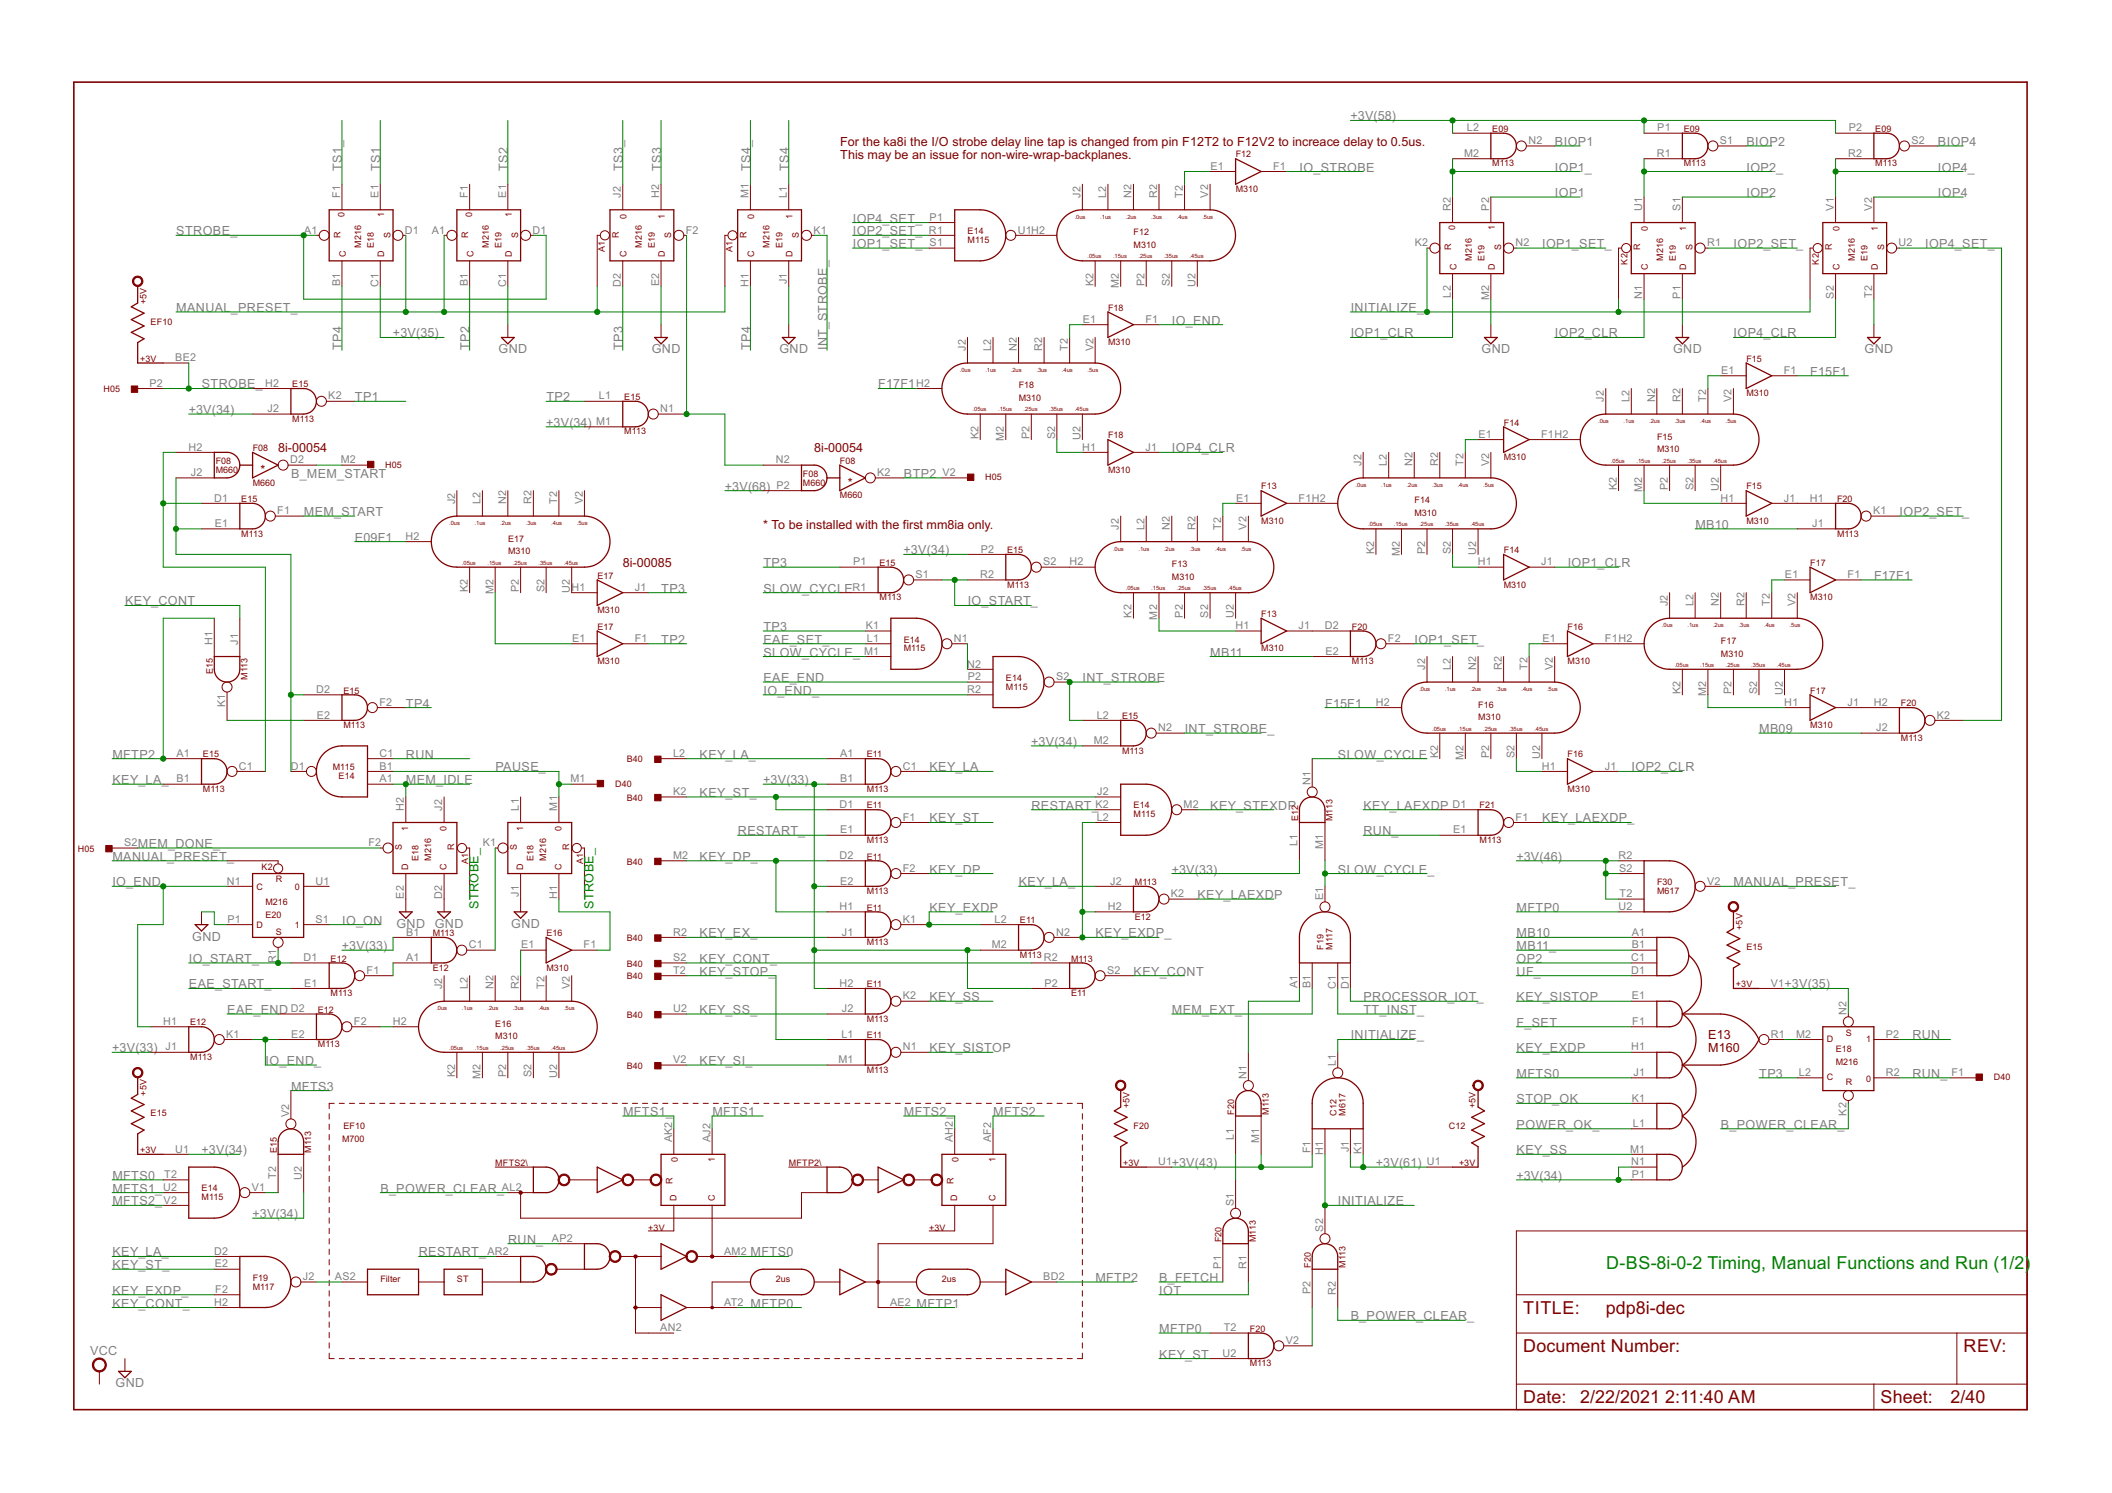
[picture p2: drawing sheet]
<svg xmlns="http://www.w3.org/2000/svg" width="420mm" height="297mm" viewBox="0 0 420 297" stroke-linecap="round" stroke-linejoin="round" font-family="sans-serif">
<defs><g id="words">
<text font-size="4" fill="#008000" x="319.5" y="252.5">D-BS-8i-0-2 Timing, Manual Functions and Run (1/2)</text>
<g font-size="4" fill="#800000">
<text x="303" y="261.4">TITLE:</text>
<text x="319.5" y="261.4">pdp8i-dec</text>
<text x="303" y="269">Document Number:</text>
<text x="390.6" y="269">REV:</text>
<text x="303" y="279.2">Date: 2/22/2021</text>
<text x="331.3" y="279.2">2:11:40 AM</text>
<text x="374.1" y="279.2">Sheet:</text>
<text x="388" y="279.2">2/40</text>
</g>
<g font-size="2.8" fill="#808080">
<text x="268.7" y="24">+3V(58)</text>
<text x="309.3" y="29">BIOP1</text>
<text x="347.4" y="29">BIOP2</text>
<text x="385.5" y="29">BIOP4</text>
<text x="68" y="34.1" transform="rotate(-90 68 34.1)">TS1_</text>
<text x="75.6" y="34.1" transform="rotate(-90 75.6 34.1)">TS1</text>
<text x="101" y="34.1" transform="rotate(-90 101 34.1)">TS2</text>
<text x="123.9" y="34.1" transform="rotate(-90 123.9 34.1)">TS3_</text>
<text x="131.5" y="34.1" transform="rotate(-90 131.5 34.1)">TS3</text>
<text x="149.3" y="34.1" transform="rotate(-90 149.3 34.1)">TS4_</text>
<text x="156.9" y="34.1" transform="rotate(-90 156.9 34.1)">TS4</text>
<text x="258.5" y="34.1">IO_STROBE</text>
<text x="309.3" y="34.1">IOP1_</text>
<text x="347.4" y="34.1">IOP2_</text>
<text x="385.5" y="34.1">IOP4_</text>
<text x="309.3" y="39.2">IOP1</text>
<text x="347.4" y="39.2">IOP2</text>
<text x="385.5" y="39.2">IOP4</text>
<text x="35.1" y="46.8">STROBE_</text>
<text x="169.7" y="46.8">IOP2_SET_</text>
<text x="169.7" y="44.3">IOP4_SET_</text>
<text x="169.7" y="49.4">IOP1_SET_</text>
<text x="306.8" y="49.4">IOP1_SET_</text>
<text x="344.9" y="49.4">IOP2_SET_</text>
<text x="383" y="49.4">IOP4_SET_</text>
<text x="35.1" y="62.1">MANUAL_PRESET_</text>
<text x="233.1" y="64.6">IO_END</text>
<text x="268.7" y="62.1">INITIALIZE_</text>
<text x="68" y="69.6" transform="rotate(-90 68 69.6)">TP4</text>
<text x="78.2" y="67.1">+3V(35)</text>
<text x="93.4" y="69.6" transform="rotate(-90 93.4 69.6)">TP2</text>
<text x="99.2" y="70.3">GND</text>
<text x="123.9" y="69.6" transform="rotate(-90 123.9 69.6)">TP3</text>
<text x="129.7" y="70.3">GND</text>
<text x="149.3" y="69.6" transform="rotate(-90 149.3 69.6)">TP4</text>
<text x="155.1" y="70.3">GND</text>
<text x="164.5" y="69.6" transform="rotate(-90 164.5 69.6)">INT_STROBE_</text>
<text x="268.7" y="67.1">IOP1_CLR</text>
<text x="294.7" y="70.3">GND</text>
<text x="309.3" y="67.1">IOP2_CLR</text>
<text x="332.8" y="70.3">GND</text>
<text x="344.9" y="67.1">IOP4_CLR</text>
<text x="370.9" y="70.3">GND</text>
<text x="40.1" y="77.3">STROBE_</text>
<text x="174.7" y="77.3">F17F1</text>
<text x="360.1" y="74.8">F15F1</text>
<text x="37.5" y="82.4">+3V(34)</text>
<text x="70.6" y="79.8">TP1</text>
<text x="108.7" y="79.8">TP2</text>
<text x="108.7" y="84.9">+3V(34)</text>
<text x="233.1" y="90">IOP4_CLR</text>
<text x="57.9" y="95.1">B_MEM_START</text>
<text x="179.8" y="95.1">BTP2</text>
<text x="144.2" y="97.6">+3V(68)</text>
<text x="60.4" y="102.7">MEM_START</text>
<text x="70.6" y="107.8">E09F1</text>
<text x="337.3" y="105.2">MB10</text>
<text x="377.9" y="102.7">IOP2_SET_</text>
<text x="151.9" y="112.8">TP3</text>
<text x="179.8" y="110.3">+3V(34)</text>
<text x="311.9" y="112.8">IOP1_CLR</text>
<text x="131.6" y="117.9">TP3</text>
<text x="151.9" y="117.9">SLOW_CYCLE</text>
<text x="372.8" y="115.4">F17F1</text>
<text x="24.9" y="120.5">KEY_CONT</text>
<text x="151.9" y="125.5">TP3</text>
<text x="192.5" y="120.5">IO_START_</text>
<text x="131.6" y="128.1">TP2</text>
<text x="151.9" y="130.6">SLOW_CYCLE_</text>
<text x="151.9" y="128.1">EAE_SET_</text>
<text x="240.8" y="130.6">MB11</text>
<text x="281.4" y="128.1">IOP1_SET_</text>
<text x="151.9" y="135.7">EAE_END</text>
<text x="215.4" y="135.7">INT_STROBE</text>
<text x="80.8" y="140.8">TP4</text>
<text x="151.9" y="138.2">IO_END_</text>
<text x="263.6" y="140.8">F15F1</text>
<text x="205.2" y="148.4">+3V(34)</text>
<text x="235.7" y="145.9">INT_STROBE_</text>
<text x="350" y="145.9">MB09</text>
<text x="22.4" y="150.9">MFTP2</text>
<text x="80.8" y="150.9">RUN</text>
<text x="98.5" y="153.5">PAUSE_</text>
<text x="139.2" y="150.9">KEY_LA_</text>
<text x="184.9" y="153.5">KEY_LA</text>
<text x="266.2" y="150.9">SLOW_CYCLE</text>
<text x="324.6" y="153.5">IOP2_CLR</text>
<text x="22.4" y="156">KEY_LA_</text>
<text x="80.8" y="156">MEM_IDLE</text>
<text x="139.2" y="158.6">KEY_ST_</text>
<text x="151.8" y="156">+3V(33)</text>
<text x="205.2" y="161.1">RESTART_</text>
<text x="240.8" y="161.1">KEY_STEXDP</text>
<text x="271.2" y="161.1">KEY_LAEXDP</text>
<text x="146.8" y="166.2">RESTART_</text>
<text x="184.9" y="163.6">KEY_ST</text>
<text x="271.2" y="166.2">RUN_</text>
<text x="306.8" y="163.6">KEY_LAEXDP_</text>
<text x="22.4" y="171.3">MANUAL_PRESET_</text>
<text x="27.4" y="168.7">MEM_DONE_</text>
<text x="139.2" y="171.3">KEY_DP_</text>
<text x="184.9" y="173.8">KEY_DP</text>
<text x="233.1" y="173.8">+3V(33)</text>
<text x="266.2" y="173.8">SLOW_CYCLE_</text>
<text x="301.7" y="171.3">+3V(46)</text>
<text x="22.4" y="176.3">IO_END</text>
<text x="202.7" y="176.3">KEY_LA_</text>
<text x="238.2" y="178.9">KEY_LAEXDP</text>
<text x="344.9" y="176.3">MANUAL_PRESET_</text>
<text x="68.1" y="184">IO_ON</text>
<text x="78.9" y="184.6">GND GND</text>
<text x="101.7" y="184.6">GND</text>
<text x="184.9" y="181.4">KEY_EXDP</text>
<text x="301.7" y="181.4">MFTP0</text>
<text x="37.6" y="191.6">IO_START_</text>
<text x="38.2" y="187.1">GND</text>
<text x="68" y="189">+3V(33)</text>
<text x="139.2" y="191.6">KEY_CONT_</text>
<text x="139.2" y="186.5">KEY_EX_</text>
<text x="217.9" y="186.5">KEY_EXDP_</text>
<text x="301.7" y="186.5">MB10</text>
<text x="301.7" y="191.6">OP2</text>
<text x="301.7" y="189">MB11_</text>
<text x="37.6" y="196.7">EAE_START_</text>
<text x="139.2" y="194.1">KEY_STOP_</text>
<text x="225.5" y="194.1">KEY_CONT</text>
<text x="301.7" y="194.1">UF_</text>
<text x="355" y="196.7">+3V(35)</text>
<text x="45.2" y="201.7">EAE_END</text>
<text x="139.2" y="201.7">KEY_SS_</text>
<text x="184.9" y="199.2">KEY_SS</text>
<text x="233.1" y="201.7">MEM_EXT_</text>
<text x="271.2" y="201.7">TT_INST_</text>
<text x="271.2" y="199.2">PROCESSOR_IOT_</text>
<text x="301.7" y="199.2">KEY_SISTOP</text>
<text x="22.3" y="209.4">+3V(33)</text>
<text x="184.9" y="209.4">KEY_SISTOP</text>
<text x="268.7" y="206.8">INITIALIZE_</text>
<text x="301.7" y="209.4">KEY_EXDP</text>
<text x="301.7" y="204.3">F_SET</text>
<text x="380.4" y="206.8">RUN</text>
<text x="52.8" y="211.9">I</text>
<text x="53.6" y="211.9">O_END_</text>
<text x="139.2" y="211.9">KEY_SI_</text>
<text x="301.7" y="214.4">MFTS0</text>
<text x="350" y="214.4">TP3</text>
<text x="380.4" y="214.4">RUN_</text>
<text x="57.9" y="217">MFTS3</text>
<text x="301.7" y="219.5">STOP_OK</text>
<text x="123.9" y="222">MFTS1_</text>
<text x="141.7" y="222">MFTS1</text>
<text x="179.8" y="222">MFTS2_</text>
<text x="197.6" y="222">MFTS2</text>
<text x="301.7" y="224.6">POWER_OK_</text>
<text x="342.4" y="224.6">B_POWER_CLEAR_</text>
<text x="40.1" y="229.7">+3V(34)</text>
<text x="233.1" y="232.2">+3V(43)</text>
<text x="273.7" y="232.2">+3V(61)</text>
<text x="301.7" y="229.7">KEY_SS</text>
<text x="22.4" y="234.7">MFTS0</text>
<text x="22.4" y="237.3">MFTS1_</text>
<text x="22.4" y="239.8">MFTS2_</text>
<text x="75.7" y="237.3">B_POWER_CLEAR_</text>
<text x="266.2" y="239.8">INITIALIZE</text>
<text x="301.7" y="234.7">+3V(34)</text>
<text x="50.2" y="242.4">+3V(34)</text>
<text x="22.4" y="250">KEY_LA_</text>
<text x="83.3" y="250">RESTART_</text>
<text x="101.1" y="247.4">RUN_</text>
<text x="149.3" y="250">MFTS0</text>
<text x="22.4" y="257.6">KEY_EXDP_</text>
<text x="22.4" y="252.5">KEY_ST_</text>
<text x="217.9" y="255.1">MFTP2</text>
<text x="230.6" y="255.1">B_FETCH</text>
<text x="230.6" y="257.6">IOT</text>
<text x="22.4" y="260.1">KEY_CONT_</text>
<text x="149.3" y="260.1">MFTP0</text>
<text x="182.4" y="260.1">MFTP1</text>
<text x="268.7" y="262.7">B_POWER_CLEAR_</text>
<text x="17.9" y="269.7">VCC</text>
<text x="230.6" y="265.2">MFTP0</text>
<text x="230.6" y="270.3">KEY_ST</text>
<text x="23" y="276">GND</text>
</g>
<g font-size="2.8" fill="#800000">
<text x="167.1" y="29">For the ka8i the I/O strobe delay line tap is changed from pin F12T2 to F12V2 to increace delay to 0.5us.</text>
<text x="167.1" y="31.6">This may be an issue for non-wire-wrap-backplanes.</text>
<text x="55.3" y="90">8i-00054</text>
<text x="162" y="90">8i-00054</text>
<text x="51.8" y="94.3">*</text>
<text x="168.6" y="96.8">*</text>
<text x="151.8" y="105.2">* To be installed with the first mm8ia only.</text>
<text x="123.9" y="112.8">8i-00085</text>
<text x="339.8" y="206.8">E13</text>
<text x="339.8" y="209.4">M160</text>
</g>
<g font-size="2.8" fill="#008000">
<text x="95.2" y="180.9" transform="rotate(-90 95.2 180.9)">STROBE_</text>
<text x="118.1" y="180.9" transform="rotate(-90 118.1 180.9)">STROBE_</text>
</g>
<g font-size="2.4" fill="#808080">
<text x="291.8" y="26.1">L2</text>
<text x="304" y="28.7">N2</text>
<text x="329.7" y="26.1">P1</text>
<text x="342.1" y="28.7">S1</text>
<text x="367.8" y="26.1">P2</text>
<text x="380.2" y="28.7">S2</text>
<text x="240.8" y="33.8">E1</text>
<text x="253.3" y="33.8">F1</text>
<text x="291.3" y="31.2">M2</text>
<text x="329.6" y="31.2">R1</text>
<text x="367.7" y="31.2">R2</text>
<text x="67.7" y="39.4" transform="rotate(-90 67.7 39.4)">F1</text>
<text x="75.3" y="39.4" transform="rotate(-90 75.3 39.4)">E1</text>
<text x="93.1" y="39.4" transform="rotate(-90 93.1 39.4)">F1</text>
<text x="100.7" y="39.4" transform="rotate(-90 100.7 39.4)">E1</text>
<text x="123.5" y="39.4" transform="rotate(-90 123.5 39.4)">J2</text>
<text x="131.2" y="39.4" transform="rotate(-90 131.2 39.4)">H2</text>
<text x="148.9" y="39.4" transform="rotate(-90 148.9 39.4)">M1</text>
<text x="156.6" y="39.4" transform="rotate(-90 156.6 39.4)">L1</text>
<text x="215" y="39.4" transform="rotate(-90 215 39.4)">J2</text>
<text x="220" y="39.4" transform="rotate(-90 220 39.4)">L2</text>
<text x="225.1" y="39.4" transform="rotate(-90 225.1 39.4)">N2</text>
<text x="230.2" y="39.4" transform="rotate(-90 230.2 39.4)">R2</text>
<text x="235.3" y="39.4" transform="rotate(-90 235.3 39.4)">T2</text>
<text x="240.4" y="39.4" transform="rotate(-90 240.4 39.4)">V2</text>
<text x="288.6" y="41.9" transform="rotate(-90 288.6 41.9)">R2</text>
<text x="296.2" y="41.9" transform="rotate(-90 296.2 41.9)">P2</text>
<text x="326.7" y="41.9" transform="rotate(-90 326.7 41.9)">U1</text>
<text x="334.3" y="41.9" transform="rotate(-90 334.3 41.9)">S1</text>
<text x="364.8" y="41.9" transform="rotate(-90 364.8 41.9)">V1</text>
<text x="372.4" y="41.9" transform="rotate(-90 372.4 41.9)">V2</text>
<text x="60.5" y="46.5">A1</text>
<text x="80.6" y="46.5">D1</text>
<text x="85.9" y="46.5">A1</text>
<text x="106" y="46.5">D1</text>
<text x="136.4" y="46.5">F2</text>
<text x="161.8" y="46.5">K1</text>
<text x="184.8" y="46.5">R1</text>
<text x="184.9" y="43.9">P1</text>
<text x="202.5" y="46.5">U1H2</text>
<text x="184.9" y="49">S1</text>
<text x="281.4" y="49">K2</text>
<text x="301.5" y="49">N2</text>
<text x="339.6" y="49">R1</text>
<text x="377.7" y="49">U2</text>
<text x="67.7" y="56.9" transform="rotate(-90 67.7 56.9)">B1</text>
<text x="75.3" y="57" transform="rotate(-90 75.3 57)">C1</text>
<text x="93.1" y="56.9" transform="rotate(-90 93.1 56.9)">B1</text>
<text x="100.7" y="57" transform="rotate(-90 100.7 57)">C1</text>
<text x="123.5" y="57" transform="rotate(-90 123.5 57)">D2</text>
<text x="131.2" y="56.9" transform="rotate(-90 131.2 56.9)">E2</text>
<text x="148.9" y="57" transform="rotate(-90 148.9 57)">H1</text>
<text x="156.6" y="56.5" transform="rotate(-90 156.6 56.5)">J1</text>
<text x="217.5" y="56.9" transform="rotate(-90 217.5 56.9)">K2</text>
<text x="222.6" y="57.2" transform="rotate(-90 222.6 57.2)">M2</text>
<text x="227.7" y="56.9" transform="rotate(-90 227.7 56.9)">P2</text>
<text x="232.7" y="56.9" transform="rotate(-90 232.7 56.9)">S2</text>
<text x="237.8" y="57" transform="rotate(-90 237.8 57)">U2</text>
<text x="288.6" y="59.2" transform="rotate(-90 288.6 59.2)">L2</text>
<text x="296.2" y="59.8" transform="rotate(-90 296.2 59.8)">M2</text>
<text x="326.7" y="59.6" transform="rotate(-90 326.7 59.6)">N1</text>
<text x="334.3" y="59.4" transform="rotate(-90 334.3 59.4)">P1</text>
<text x="364.8" y="59.4" transform="rotate(-90 364.8 59.4)">S2</text>
<text x="372.4" y="59.3" transform="rotate(-90 372.4 59.3)">T2</text>
<text x="215.4" y="64.2">E1</text>
<text x="227.9" y="64.2">F1</text>
<text x="34.8" y="71.9">BE2</text>
<text x="192.1" y="69.8" transform="rotate(-90 192.1 69.8)">J2</text>
<text x="197.2" y="69.8" transform="rotate(-90 197.2 69.8)">L2</text>
<text x="202.3" y="69.8" transform="rotate(-90 202.3 69.8)">N2</text>
<text x="207.3" y="69.8" transform="rotate(-90 207.3 69.8)">R2</text>
<text x="212.4" y="69.8" transform="rotate(-90 212.4 69.8)">T2</text>
<text x="217.5" y="69.8" transform="rotate(-90 217.5 69.8)">V2</text>
<text x="29.8" y="76.9">P2</text>
<text x="52.7" y="76.9">H2</text>
<text x="182.3" y="76.9">H2</text>
<text x="342.4" y="74.4">E1</text>
<text x="354.8" y="74.4">F1</text>
<text x="53.2" y="82">J2</text>
<text x="65.3" y="79.5">K2</text>
<text x="119.1" y="79.5">L1</text>
<text x="131.3" y="82">N1</text>
<text x="319.1" y="80" transform="rotate(-90 319.1 80)">J2</text>
<text x="324.2" y="80" transform="rotate(-90 324.2 80)">L2</text>
<text x="329.3" y="80" transform="rotate(-90 329.3 80)">N2</text>
<text x="334.3" y="80" transform="rotate(-90 334.3 80)">R2</text>
<text x="339.4" y="80" transform="rotate(-90 339.4 80)">T2</text>
<text x="344.5" y="80" transform="rotate(-90 344.5 80)">V2</text>
<text x="37.5" y="89.6">H2</text>
<text x="118.6" y="84.6">M1</text>
<text x="194.7" y="87.4" transform="rotate(-90 194.7 87.4)">K2</text>
<text x="199.7" y="87.7" transform="rotate(-90 199.7 87.7)">M2</text>
<text x="204.8" y="87.4" transform="rotate(-90 204.8 87.4)">P2</text>
<text x="209.9" y="87.4" transform="rotate(-90 209.9 87.4)">S2</text>
<text x="215" y="87.5" transform="rotate(-90 215 87.5)">U2</text>
<text x="215.3" y="89.6">H1</text>
<text x="227.9" y="89.6">J1</text>
<text x="294.1" y="87.1">E1</text>
<text x="306.6" y="87.1">F1H2</text>
<text x="38" y="94.7">J2</text>
<text x="57.7" y="92.2">D2</text>
<text x="67.8" y="92.2">M2</text>
<text x="154.3" y="92.2">N2</text>
<text x="174.5" y="94.7">K2</text>
<text x="187.5" y="94.7">V2</text>
<text x="270.8" y="92.7" transform="rotate(-90 270.8 92.7)">J2</text>
<text x="275.9" y="92.7" transform="rotate(-90 275.9 92.7)">L2</text>
<text x="281" y="92.7" transform="rotate(-90 281 92.7)">N2</text>
<text x="286.1" y="92.7" transform="rotate(-90 286.1 92.7)">R2</text>
<text x="291.2" y="92.7" transform="rotate(-90 291.2 92.7)">T2</text>
<text x="296.2" y="92.7" transform="rotate(-90 296.2 92.7)">V2</text>
<text x="42.6" y="99.8">D1</text>
<text x="90.5" y="100.3" transform="rotate(-90 90.5 100.3)">J2</text>
<text x="95.6" y="100.3" transform="rotate(-90 95.6 100.3)">L2</text>
<text x="100.7" y="100.3" transform="rotate(-90 100.7 100.3)">N2</text>
<text x="105.8" y="100.3" transform="rotate(-90 105.8 100.3)">R2</text>
<text x="110.8" y="100.3" transform="rotate(-90 110.8 100.3)">T2</text>
<text x="115.9" y="100.3" transform="rotate(-90 115.9 100.3)">V2</text>
<text x="154.5" y="97.3">P2</text>
<text x="245.9" y="99.8">E1</text>
<text x="258.3" y="99.8">F1H2</text>
<text x="321.6" y="97.5" transform="rotate(-90 321.6 97.5)">K2</text>
<text x="326.7" y="97.9" transform="rotate(-90 326.7 97.9)">M2</text>
<text x="331.8" y="97.5" transform="rotate(-90 331.8 97.5)">P2</text>
<text x="336.9" y="97.5" transform="rotate(-90 336.9 97.5)">S2</text>
<text x="342" y="97.6" transform="rotate(-90 342 97.6)">U2</text>
<text x="342.3" y="99.8">H1</text>
<text x="354.8" y="99.8">J1</text>
<text x="360.1" y="99.8">H1</text>
<text x="42.7" y="104.9">E1</text>
<text x="55.2" y="102.3">F1</text>
<text x="80.7" y="107.4">H2</text>
<text x="222.6" y="105.4" transform="rotate(-90 222.6 105.4)">J2</text>
<text x="227.7" y="105.4" transform="rotate(-90 227.7 105.4)">L2</text>
<text x="232.7" y="105.4" transform="rotate(-90 232.7 105.4)">N2</text>
<text x="237.8" y="105.4" transform="rotate(-90 237.8 105.4)">R2</text>
<text x="242.9" y="105.4" transform="rotate(-90 242.9 105.4)">T2</text>
<text x="248" y="105.4" transform="rotate(-90 248 105.4)">V2</text>
<text x="360.5" y="104.9">J1</text>
<text x="372.6" y="102.3">K1</text>
<text x="169.7" y="112.5">P1</text>
<text x="195.1" y="110">P2</text>
<text x="207.5" y="112.5">S2</text>
<text x="212.7" y="112.5">H2</text>
<text x="273.4" y="110.2" transform="rotate(-90 273.4 110.2)">K2</text>
<text x="278.5" y="110.6" transform="rotate(-90 278.5 110.6)">M2</text>
<text x="283.5" y="110.2" transform="rotate(-90 283.5 110.2)">P2</text>
<text x="288.6" y="110.2" transform="rotate(-90 288.6 110.2)">S2</text>
<text x="293.7" y="110.3" transform="rotate(-90 293.7 110.3)">U2</text>
<text x="294" y="112.5">H1</text>
<text x="306.6" y="112.5">J1</text>
<text x="93.1" y="117.8" transform="rotate(-90 93.1 117.8)">K2</text>
<text x="98.1" y="118.2" transform="rotate(-90 98.1 118.2)">M2</text>
<text x="103.2" y="117.8" transform="rotate(-90 103.2 117.8)">P2</text>
<text x="108.3" y="117.8" transform="rotate(-90 108.3 117.8)">S2</text>
<text x="113.4" y="118" transform="rotate(-90 113.4 118)">U2</text>
<text x="113.7" y="117.6">H1</text>
<text x="126.3" y="117.6">J1</text>
<text x="169.6" y="117.6">R1</text>
<text x="182.1" y="115">S1</text>
<text x="195" y="115">R2</text>
<text x="355.1" y="115">E1</text>
<text x="367.5" y="115">F1</text>
<text x="172.2" y="125.2">K1</text>
<text x="225.1" y="122.9" transform="rotate(-90 225.1 122.9)">K2</text>
<text x="230.2" y="123.3" transform="rotate(-90 230.2 123.3)">M2</text>
<text x="235.3" y="122.9" transform="rotate(-90 235.3 122.9)">P2</text>
<text x="240.4" y="122.9" transform="rotate(-90 240.4 122.9)">S2</text>
<text x="245.4" y="123" transform="rotate(-90 245.4 123)">U2</text>
<text x="245.8" y="125.2">H1</text>
<text x="258.3" y="125.2">J1</text>
<text x="263.5" y="125.2">D2</text>
<text x="331.8" y="120.6" transform="rotate(-90 331.8 120.6)">J2</text>
<text x="336.9" y="120.6" transform="rotate(-90 336.9 120.6)">L2</text>
<text x="342" y="120.6" transform="rotate(-90 342 120.6)">N2</text>
<text x="347" y="120.6" transform="rotate(-90 347 120.6)">R2</text>
<text x="352.1" y="120.6" transform="rotate(-90 352.1 120.6)">T2</text>
<text x="357.2" y="120.6" transform="rotate(-90 357.2 120.6)">V2</text>
<text x="42.3" y="128.3" transform="rotate(-90 42.3 128.3)">H1</text>
<text x="47.3" y="128.3" transform="rotate(-90 47.3 128.3)">J1</text>
<text x="113.8" y="127.7">E1</text>
<text x="126.3" y="127.7">F1</text>
<text x="171.9" y="130.3">M1</text>
<text x="172.5" y="127.7">L1</text>
<text x="189.8" y="127.7">N1</text>
<text x="263.7" y="130.3">E2</text>
<text x="276.1" y="127.7">F2</text>
<text x="306.8" y="127.7">E1</text>
<text x="319.3" y="127.7">F1H2</text>
<text x="62.9" y="137.9">D2</text>
<text x="192.4" y="132.8">N2</text>
<text x="192.4" y="137.9">R2</text>
<text x="192.6" y="135.3">P2</text>
<text x="210.1" y="135.3">S2</text>
<text x="283.5" y="133.3" transform="rotate(-90 283.5 133.3)">J2</text>
<text x="288.6" y="133.3" transform="rotate(-90 288.6 133.3)">L2</text>
<text x="293.7" y="133.3" transform="rotate(-90 293.7 133.3)">N2</text>
<text x="298.8" y="133.3" transform="rotate(-90 298.8 133.3)">R2</text>
<text x="303.9" y="133.3" transform="rotate(-90 303.9 133.3)">T2</text>
<text x="308.9" y="133.3" transform="rotate(-90 308.9 133.3)">V2</text>
<text x="44.8" y="140.7" transform="rotate(-90 44.8 140.7)">K1</text>
<text x="63" y="143">E2</text>
<text x="75.5" y="140.4">F2</text>
<text x="218.2" y="143">L2</text>
<text x="273.7" y="140.4">H2</text>
<text x="334.3" y="138.2" transform="rotate(-90 334.3 138.2)">K2</text>
<text x="339.4" y="138.5" transform="rotate(-90 339.4 138.5)">M2</text>
<text x="344.5" y="138.2" transform="rotate(-90 344.5 138.2)">P2</text>
<text x="349.6" y="138.2" transform="rotate(-90 349.6 138.2)">S2</text>
<text x="354.7" y="138.3" transform="rotate(-90 354.7 138.3)">U2</text>
<text x="355" y="140.4">H1</text>
<text x="367.5" y="140.4">J1</text>
<text x="372.7" y="140.4">H2</text>
<text x="385.3" y="143">K2</text>
<text x="217.6" y="148">M2</text>
<text x="230.4" y="145.5">N2</text>
<text x="373.2" y="145.5">J2</text>
<text x="35.1" y="150.6">A1</text>
<text x="35.1" y="155.7">B1</text>
<text x="47.5" y="153.1">C1</text>
<text x="57.8" y="153.1">D1</text>
<text x="75.5" y="155.7">A1</text>
<text x="75.5" y="153.1">B1</text>
<text x="75.5" y="150.6">C1</text>
<text x="113.5" y="155.7">M1</text>
<text x="133.9" y="150.6">L2</text>
<text x="167.2" y="150.6">A1</text>
<text x="167.2" y="155.7">B1</text>
<text x="179.6" y="153.1">C1</text>
<text x="286.1" y="150.8" transform="rotate(-90 286.1 150.8)">K2</text>
<text x="291.2" y="151.2" transform="rotate(-90 291.2 151.2)">M2</text>
<text x="296.2" y="150.8" transform="rotate(-90 296.2 150.8)">P2</text>
<text x="301.3" y="150.8" transform="rotate(-90 301.3 150.8)">S2</text>
<text x="306.4" y="151" transform="rotate(-90 306.4 151)">U2</text>
<text x="306.7" y="153.1">H1</text>
<text x="319.3" y="153.1">J1</text>
<text x="80.4" y="161.3" transform="rotate(-90 80.4 161.3)">H2</text>
<text x="88" y="161.3" transform="rotate(-90 88 161.3)">J2</text>
<text x="103.2" y="161.3" transform="rotate(-90 103.2 161.3)">L1</text>
<text x="110.8" y="161.3" transform="rotate(-90 110.8 161.3)">M1</text>
<text x="133.9" y="158.2">K2</text>
<text x="167" y="160.7">D1</text>
<text x="218" y="160.7">K2</text>
<text x="218.3" y="158.2">J2</text>
<text x="235.5" y="160.7">M2</text>
<text x="260.7" y="156.2" transform="rotate(-90 260.7 156.2)">N1</text>
<text x="288.9" y="160.7">D1</text>
<text x="167.2" y="165.8">E1</text>
<text x="179.6" y="163.3">F1</text>
<text x="218.2" y="163.3">L2</text>
<text x="289.1" y="165.8">E1</text>
<text x="301.5" y="163.3">F1</text>
<text x="24.7" y="168.4">S2</text>
<text x="73.3" y="168.4">F2</text>
<text x="96.1" y="168.4">K1</text>
<text x="133.9" y="170.9">M2</text>
<text x="167" y="170.9">D2</text>
<text x="179.6" y="173.4">F2</text>
<text x="258.1" y="168.4" transform="rotate(-90 258.1 168.4)">L1</text>
<text x="263.2" y="169" transform="rotate(-90 263.2 169)">M1</text>
<text x="322" y="170.9">R2</text>
<text x="322.1" y="173.4">S2</text>
<text x="45.1" y="176">N1</text>
<text x="62.8" y="176">U1</text>
<text x="80.4" y="178.8" transform="rotate(-90 80.4 178.8)">E2</text>
<text x="88" y="178.9" transform="rotate(-90 88 178.9)">D2</text>
<text x="103.2" y="178.4" transform="rotate(-90 103.2 178.4)">J1</text>
<text x="110.8" y="178.9" transform="rotate(-90 110.8 178.9)">H1</text>
<text x="167.2" y="176">E2</text>
<text x="220.8" y="176">J2</text>
<text x="232.9" y="178.5">K2</text>
<text x="263.2" y="179" transform="rotate(-90 263.2 179)">E1</text>
<text x="322.2" y="178.5">T2</text>
<text x="339.6" y="176">V2</text>
<text x="45.3" y="183.6">P1</text>
<text x="62.8" y="183.6">S1</text>
<text x="167" y="181.1">H1</text>
<text x="179.6" y="183.6">K1</text>
<text x="197.9" y="183.6">L2</text>
<text x="220.4" y="181.1">H2</text>
<text x="322" y="181.1">U2</text>
<text x="55" y="191.6" transform="rotate(-90 55 191.6)">R1</text>
<text x="60.4" y="191.2">D1</text>
<text x="80.8" y="191.2">A1</text>
<text x="80.8" y="186.1">B1</text>
<text x="93.3" y="188.7">C1</text>
<text x="103.7" y="188.7">E1</text>
<text x="116.1" y="188.7">F1</text>
<text x="133.9" y="186.1">R2</text>
<text x="133.9" y="191.2">S2</text>
<text x="167.5" y="186.1">J1</text>
<text x="197.3" y="188.7">M2</text>
<text x="207.7" y="191.2">R2</text>
<text x="210.1" y="186.1">N2</text>
<text x="324.5" y="191.2">C1</text>
<text x="324.6" y="186.1">A1</text>
<text x="324.6" y="188.7">B1</text>
<text x="60.5" y="196.3">E1</text>
<text x="72.9" y="193.8">F1</text>
<text x="88" y="196.8" transform="rotate(-90 88 196.8)">J2</text>
<text x="93.1" y="196.8" transform="rotate(-90 93.1 196.8)">L2</text>
<text x="98.1" y="196.8" transform="rotate(-90 98.1 196.8)">N2</text>
<text x="103.2" y="196.8" transform="rotate(-90 103.2 196.8)">R2</text>
<text x="108.3" y="196.8" transform="rotate(-90 108.3 196.8)">T2</text>
<text x="113.4" y="196.8" transform="rotate(-90 113.4 196.8)">V2</text>
<text x="133.9" y="193.8">T2</text>
<text x="167" y="196.3">H2</text>
<text x="207.8" y="196.3">P2</text>
<text x="220.2" y="193.8">S2</text>
<text x="258.1" y="196.6" transform="rotate(-90 258.1 196.6)">A1</text>
<text x="260.7" y="196.6" transform="rotate(-90 260.7 196.6)">B1</text>
<text x="265.8" y="196.7" transform="rotate(-90 265.8 196.7)">C1</text>
<text x="268.3" y="196.7" transform="rotate(-90 268.3 196.7)">D1</text>
<text x="324.5" y="193.8">D1</text>
<text x="352.3" y="196.3">V1</text>
<text x="32.4" y="203.9">H1</text>
<text x="57.8" y="201.4">D2</text>
<text x="70.4" y="203.9">F2</text>
<text x="78.1" y="203.9">H2</text>
<text x="133.9" y="201.4">U2</text>
<text x="167.5" y="201.4">J2</text>
<text x="179.6" y="198.8">K2</text>
<text x="324.6" y="198.8">E1</text>
<text x="324.7" y="203.9">F1</text>
<text x="367.3" y="201.9" transform="rotate(-90 367.3 201.9)">N2</text>
<text x="32.9" y="209">J1</text>
<text x="45" y="206.5">K1</text>
<text x="58" y="206.5">E2</text>
<text x="167.4" y="206.5">L1</text>
<text x="179.6" y="209">N1</text>
<text x="324.5" y="209">H1</text>
<text x="352.3" y="206.5">R1</text>
<text x="357.3" y="206.5">M2</text>
<text x="375.2" y="206.5">P2</text>
<text x="90.5" y="214.3" transform="rotate(-90 90.5 214.3)">K2</text>
<text x="95.6" y="214.7" transform="rotate(-90 95.6 214.7)">M2</text>
<text x="100.7" y="214.3" transform="rotate(-90 100.7 214.3)">P2</text>
<text x="105.8" y="214.3" transform="rotate(-90 105.8 214.3)">S2</text>
<text x="110.8" y="214.5" transform="rotate(-90 110.8 214.5)">U2</text>
<text x="133.9" y="211.5">V2</text>
<text x="166.8" y="211.5">M1</text>
<text x="248" y="214.6" transform="rotate(-90 248 214.6)">N1</text>
<text x="265.8" y="212.1" transform="rotate(-90 265.8 212.1)">L1</text>
<text x="325" y="214.1">J1</text>
<text x="357.9" y="214.1">L2</text>
<text x="375.2" y="214.1">R2</text>
<text x="388.2" y="214.1">F1</text>
<text x="324.6" y="219.2">K1</text>
<text x="367.3" y="222" transform="rotate(-90 367.3 222)">K2</text>
<text x="57.5" y="222.2" transform="rotate(-90 57.5 222.2)">V2</text>
<text x="133.7" y="227.3" transform="rotate(-90 133.7 227.3)">AK2</text>
<text x="141.3" y="227.3" transform="rotate(-90 141.3 227.3)">AJ2</text>
<text x="189.6" y="227.3" transform="rotate(-90 189.6 227.3)">AH2</text>
<text x="197.2" y="227.3" transform="rotate(-90 197.2 227.3)">AF2</text>
<text x="245.4" y="226.8" transform="rotate(-90 245.4 226.8)">L1</text>
<text x="250.5" y="227.4" transform="rotate(-90 250.5 227.4)">M1</text>
<text x="324.9" y="224.2">L1</text>
<text x="34.8" y="229.3">U1</text>
<text x="230.4" y="231.9">U1</text>
<text x="260.7" y="229.5" transform="rotate(-90 260.7 229.5)">F1</text>
<text x="263.2" y="229.7" transform="rotate(-90 263.2 229.7)">H1</text>
<text x="268.3" y="229.2" transform="rotate(-90 268.3 229.2)">J1</text>
<text x="270.8" y="229.6" transform="rotate(-90 270.8 229.6)">K1</text>
<text x="283.9" y="231.9">U1</text>
<text x="324.3" y="229.3">M1</text>
<text x="324.5" y="231.9">N1</text>
<text x="32.4" y="236.9">U2</text>
<text x="32.6" y="239.5">V2</text>
<text x="32.7" y="234.4">T2</text>
<text x="50.1" y="236.9">V1</text>
<text x="55" y="234.5" transform="rotate(-90 55 234.5)">T2</text>
<text x="60" y="234.8" transform="rotate(-90 60 234.8)">U2</text>
<text x="99.9" y="236.9">AL2</text>
<text x="245.4" y="240" transform="rotate(-90 245.4 240)">S1</text>
<text x="324.6" y="234.4">P1</text>
<text x="263.2" y="245.1" transform="rotate(-90 263.2 245.1)">S2</text>
<text x="42.6" y="249.6">D2</text>
<text x="97" y="249.6">AR2</text>
<text x="109.8" y="247.1">AP2</text>
<text x="144" y="249.6">AM2</text>
<text x="42.7" y="252.2">E2</text>
<text x="42.8" y="257.2">F2</text>
<text x="60.2" y="254.7">J2</text>
<text x="66.6" y="254.7">AS2</text>
<text x="207.5" y="254.7">BD2</text>
<text x="242.9" y="252.4" transform="rotate(-90 242.9 252.4)">P1</text>
<text x="248" y="252.6" transform="rotate(-90 248 252.6)">R1</text>
<text x="260.7" y="257.5" transform="rotate(-90 260.7 257.5)">P2</text>
<text x="265.8" y="257.6" transform="rotate(-90 265.8 257.6)">R2</text>
<text x="42.6" y="259.8">H2</text>
<text x="144" y="259.8">AT2</text>
<text x="177.1" y="259.8">AE2</text>
<text x="131.3" y="264.9">AN2</text>
<text x="243.2" y="269.9">U2</text>
<text x="243.5" y="264.9">T2</text>
<text x="255.8" y="267.4">V2</text>
</g>
<g font-size="2" fill="#800000">
<text x="296.9" y="26.2">E09</text>
<text x="335" y="26.2">E09</text>
<text x="373.1" y="26.2">E09</text>
<text x="245.8" y="31.3">F12</text>
<text x="296.9" y="33.1">M113</text>
<text x="335" y="33.1">M113</text>
<text x="373.1" y="33.1">M113</text>
<text x="245.8" y="38.2">M310</text>
<text x="67.8" y="47.3" transform="rotate(-90 67.8 47.3)">R</text>
<text x="68.5" y="43.3" transform="rotate(-90 68.5 43.3)">0</text>
<text x="76.4" y="43.3" transform="rotate(-90 76.4 43.3)">1</text>
<text x="77.7" y="47.3" transform="rotate(-90 77.7 47.3)">S</text>
<text x="93.2" y="47.3" transform="rotate(-90 93.2 47.3)">R</text>
<text x="93.9" y="43.3" transform="rotate(-90 93.9 43.3)">0</text>
<text x="101.8" y="43.3" transform="rotate(-90 101.8 43.3)">1</text>
<text x="103.1" y="47.3" transform="rotate(-90 103.1 47.3)">S</text>
<text x="123.1" y="47.3" transform="rotate(-90 123.1 47.3)">R</text>
<text x="124.7" y="43.5" transform="rotate(-90 124.7 43.5)">0</text>
<text x="132.3" y="43.5" transform="rotate(-90 132.3 43.5)">1</text>
<text x="133.5" y="47.3" transform="rotate(-90 133.5 47.3)">S</text>
<text x="148.5" y="47.3" transform="rotate(-90 148.5 47.3)">R</text>
<text x="150.1" y="43.5" transform="rotate(-90 150.1 43.5)">0</text>
<text x="157.7" y="43.5" transform="rotate(-90 157.7 43.5)">1</text>
<text x="158.9" y="47.3" transform="rotate(-90 158.9 47.3)">S</text>
<text x="192.5" y="46.6">E14</text>
<text x="225.5" y="46.8">F12</text>
<text x="289.5" y="45.8" transform="rotate(-90 289.5 45.8)">0</text>
<text x="297.4" y="45.8" transform="rotate(-90 297.4 45.8)">1</text>
<text x="327.8" y="46.1" transform="rotate(-90 327.8 46.1)">0</text>
<text x="335.5" y="46.1" transform="rotate(-90 335.5 46.1)">1</text>
<text x="365.9" y="46.1" transform="rotate(-90 365.9 46.1)">0</text>
<text x="373.5" y="46.1" transform="rotate(-90 373.5 46.1)">1</text>
<text x="68.8" y="51.1" transform="rotate(-90 68.8 51.1)">C</text>
<text x="71.8" y="49.3" transform="rotate(-90 71.8 49.3)">M216</text>
<text x="74.4" y="49.3" transform="rotate(-90 74.4 49.3)">E18</text>
<text x="76.4" y="51.1" transform="rotate(-90 76.4 51.1)">D</text>
<text x="94.2" y="51.1" transform="rotate(-90 94.2 51.1)">C</text>
<text x="97.2" y="49.3" transform="rotate(-90 97.2 49.3)">M216</text>
<text x="99.8" y="49.3" transform="rotate(-90 99.8 49.3)">E19</text>
<text x="101.8" y="51.1" transform="rotate(-90 101.8 51.1)">D</text>
<text x="120.3" y="50.1" transform="rotate(-90 120.3 50.1)">A1</text>
<text x="124.7" y="51.1" transform="rotate(-90 124.7 51.1)">C</text>
<text x="127.7" y="49.3" transform="rotate(-90 127.7 49.3)">M216</text>
<text x="130.2" y="49.3" transform="rotate(-90 130.2 49.3)">E19</text>
<text x="132.3" y="51.1" transform="rotate(-90 132.3 51.1)">D</text>
<text x="145.7" y="50.1" transform="rotate(-90 145.7 50.1)">A1</text>
<text x="150.1" y="51.1" transform="rotate(-90 150.1 51.1)">C</text>
<text x="153.1" y="49.3" transform="rotate(-90 153.1 49.3)">M216</text>
<text x="155.6" y="49.3" transform="rotate(-90 155.6 49.3)">E19</text>
<text x="157.7" y="51.1" transform="rotate(-90 157.7 51.1)">D</text>
<text x="192.5" y="48.3">M115</text>
<text x="225.5" y="49.4">M310</text>
<text x="288.7" y="49.8" transform="rotate(-90 288.7 49.8)">R</text>
<text x="289.7" y="53.6" transform="rotate(-90 289.7 53.6)">C</text>
<text x="292.8" y="51.9" transform="rotate(-90 292.8 51.9)">M216</text>
<text x="295.3" y="51.9" transform="rotate(-90 295.3 51.9)">E19</text>
<text x="297.4" y="53.6" transform="rotate(-90 297.4 53.6)">D</text>
<text x="298.6" y="49.8" transform="rotate(-90 298.6 49.8)">S</text>
<text x="323.8" y="52.6" transform="rotate(-90 323.8 52.6)">K2</text>
<text x="326.3" y="49.8" transform="rotate(-90 326.3 49.8)">R</text>
<text x="327.8" y="53.6" transform="rotate(-90 327.8 53.6)">C</text>
<text x="330.9" y="51.9" transform="rotate(-90 330.9 51.9)">M216</text>
<text x="333.4" y="51.9" transform="rotate(-90 333.4 51.9)">E19</text>
<text x="335.5" y="53.6" transform="rotate(-90 335.5 53.6)">D</text>
<text x="336.7" y="49.8" transform="rotate(-90 336.7 49.8)">S</text>
<text x="361.9" y="52.6" transform="rotate(-90 361.9 52.6)">K2</text>
<text x="364.4" y="49.8" transform="rotate(-90 364.4 49.8)">R</text>
<text x="365.9" y="53.6" transform="rotate(-90 365.9 53.6)">C</text>
<text x="369" y="51.9" transform="rotate(-90 369 51.9)">M216</text>
<text x="371.5" y="51.9" transform="rotate(-90 371.5 51.9)">E19</text>
<text x="373.5" y="53.6" transform="rotate(-90 373.5 53.6)">D</text>
<text x="374.8" y="49.8" transform="rotate(-90 374.8 49.8)">S</text>
<text x="29.2" y="60.5" transform="rotate(-90 29.2 60.5)">+5V</text>
<text x="30" y="64.6">EF10</text>
<text x="220.4" y="61.8">F18</text>
<text x="27.9" y="72">+3V</text>
<text x="220.4" y="68.7">M310</text>
<text x="347.4" y="72">F15</text>
<text x="58.1" y="77">E15</text>
<text x="202.7" y="77.3">F18</text>
<text x="20.6" y="78.1">H05</text>
<text x="58.1" y="83.9">M113</text>
<text x="124.2" y="79.6">E15</text>
<text x="202.7" y="79.8">M310</text>
<text x="347.4" y="78.8">M310</text>
<text x="50.3" y="89.7">F08</text>
<text x="124.2" y="86.4">M113</text>
<text x="220.4" y="87.2">F18</text>
<text x="299.2" y="84.7">F14</text>
<text x="329.6" y="87.5">F15</text>
<text x="329.6" y="90">M310</text>
<text x="42.9" y="92.3">F08</text>
<text x="42.9" y="94.1">M660</text>
<text x="76.6" y="93">H05</text>
<text x="159.7" y="94.8">F08</text>
<text x="167.1" y="92.3">F08</text>
<text x="196" y="95.6">H05</text>
<text x="220.4" y="94.1">M310</text>
<text x="299.2" y="91.5">M310</text>
<text x="48" y="99.9">E15</text>
<text x="50.3" y="96.6">M660</text>
<text x="159.7" y="96.6">M660</text>
<text x="167.1" y="99.1">M660</text>
<text x="250.9" y="97.4">F13</text>
<text x="281.4" y="100.1">F14</text>
<text x="347.4" y="97.4">F15</text>
<text x="365.5" y="99.9">F20</text>
<text x="48" y="106.8">M113</text>
<text x="101.1" y="107.8">E17</text>
<text x="250.9" y="104.2">M310</text>
<text x="281.4" y="102.7">M310</text>
<text x="347.4" y="104.2">M310</text>
<text x="365.5" y="106.8">M113</text>
<text x="101.1" y="110.3">M310</text>
<text x="175" y="112.6">E15</text>
<text x="200.4" y="110.1">E15</text>
<text x="233.1" y="112.8">F13</text>
<text x="299.2" y="110.1">F14</text>
<text x="360.1" y="112.6">F17</text>
<text x="118.8" y="115.1">E17</text>
<text x="175" y="119.5">M113</text>
<text x="200.4" y="116.9">M113</text>
<text x="233.1" y="115.4">M310</text>
<text x="299.2" y="116.9">M310</text>
<text x="360.1" y="119.5">M310</text>
<text x="118.8" y="125.3">E17</text>
<text x="118.8" y="122">M310</text>
<text x="250.9" y="122.8">F13</text>
<text x="268.9" y="125.3">F20</text>
<text x="311.9" y="125.3">F16</text>
<text x="179.8" y="127.8">E14</text>
<text x="179.8" y="129.6">M115</text>
<text x="250.9" y="129.6">M310</text>
<text x="342.3" y="128.1">F17</text>
<text x="342.3" y="130.6">M310</text>
<text x="42.4" y="134.1" transform="rotate(-90 42.4 134.1)">E15</text>
<text x="49.2" y="135.2" transform="rotate(-90 49.2 135.2)">M113</text>
<text x="68.3" y="138">E15</text>
<text x="118.8" y="132.1">M310</text>
<text x="200.1" y="135.4">E14</text>
<text x="200.1" y="137.2">M115</text>
<text x="268.9" y="132.1">M113</text>
<text x="311.9" y="132.1">M310</text>
<text x="360.1" y="138">F17</text>
<text x="223.2" y="143.1">E15</text>
<text x="294.1" y="140.8">F16</text>
<text x="294.1" y="143.3">M310</text>
<text x="378.1" y="140.5">F20</text>
<text x="68.3" y="144.8">M113</text>
<text x="223.2" y="149.9">M113</text>
<text x="360.1" y="144.8">M310</text>
<text x="378.1" y="147.4">M113</text>
<text x="40.4" y="150.7">E15</text>
<text x="66.2" y="153.2">M115</text>
<text x="67.4" y="155">E14</text>
<text x="124.7" y="151.7">B40</text>
<text x="172.4" y="150.7">E11</text>
<text x="311.9" y="150.7">F16</text>
<text x="40.4" y="157.5">M113</text>
<text x="122.4" y="156.5">D40</text>
<text x="124.7" y="159.3">B40</text>
<text x="172.4" y="157.5">M113</text>
<text x="172.4" y="160.8">E11</text>
<text x="225.5" y="160.8">E14</text>
<text x="294.3" y="160.8">F21</text>
<text x="311.9" y="157.5">M310</text>
<text x="81.2" y="165.4" transform="rotate(-90 81.2 165.4)">1</text>
<text x="88.8" y="165.4" transform="rotate(-90 88.8 165.4)">0</text>
<text x="104.1" y="165.4" transform="rotate(-90 104.1 165.4)">1</text>
<text x="111.7" y="165.4" transform="rotate(-90 111.7 165.4)">0</text>
<text x="172.4" y="167.7">M113</text>
<text x="225.5" y="162.6">M115</text>
<text x="258.2" y="163.4" transform="rotate(-90 258.2 163.4)">E12</text>
<text x="265.1" y="163.4" transform="rotate(-90 265.1 163.4)">M113</text>
<text x="294.3" y="167.7">M113</text>
<text x="15.5" y="169.5">H05</text>
<text x="52.1" y="173">K2</text>
<text x="80" y="169.2" transform="rotate(-90 80 169.2)">S</text>
<text x="81.2" y="173" transform="rotate(-90 81.2 173)">D</text>
<text x="83.3" y="171.2" transform="rotate(-90 83.3 171.2)">E18</text>
<text x="85.8" y="171.2" transform="rotate(-90 85.8 171.2)">M216</text>
<text x="88.8" y="173" transform="rotate(-90 88.8 173)">C</text>
<text x="90.4" y="169.2" transform="rotate(-90 90.4 169.2)">R</text>
<text x="93.2" y="172" transform="rotate(-90 93.2 172)">A1</text>
<text x="102.8" y="169.2" transform="rotate(-90 102.8 169.2)">S</text>
<text x="104.1" y="173" transform="rotate(-90 104.1 173)">D</text>
<text x="106.1" y="171.2" transform="rotate(-90 106.1 171.2)">E18</text>
<text x="108.7" y="171.2" transform="rotate(-90 108.7 171.2)">M216</text>
<text x="111.7" y="173" transform="rotate(-90 111.7 173)">C</text>
<text x="113.2" y="169.2" transform="rotate(-90 113.2 169.2)">R</text>
<text x="116" y="172" transform="rotate(-90 116 172)">A1</text>
<text x="124.7" y="172">B40</text>
<text x="172.4" y="171">E11</text>
<text x="51" y="177.1">C</text>
<text x="54.8" y="175.6">R</text>
<text x="58.6" y="177.1">0</text>
<text x="172.4" y="177.9">M113</text>
<text x="225.8" y="176.1">M113</text>
<text x="329.6" y="176.1">F30</text>
<text x="329.6" y="177.9">M617</text>
<text x="51" y="184.7">D</text>
<text x="52.8" y="182.7">E20</text>
<text x="52.8" y="180.1">M216</text>
<text x="54.8" y="186">S</text>
<text x="58.6" y="184.7">1</text>
<text x="172.4" y="181.2">E11</text>
<text x="202.9" y="183.7">E11</text>
<text x="225.8" y="182.9">E12</text>
<text x="346.6" y="185" transform="rotate(-90 346.6 185)">+5V</text>
<text x="65.8" y="191.3">E12</text>
<text x="86.1" y="186.2">M113</text>
<text x="108.7" y="186.2">E16</text>
<text x="124.7" y="187.3">B40</text>
<text x="172.4" y="188">M113</text>
<text x="202.9" y="190.6">M113</text>
<text x="213.1" y="191.3">M113</text>
<text x="263.3" y="189" transform="rotate(-90 263.3 189)">F19</text>
<text x="265.1" y="189" transform="rotate(-90 265.1 189)">M117</text>
<text x="347.4" y="189">E15</text>
<text x="86.1" y="193.1">E12</text>
<text x="108.7" y="193.1">M310</text>
<text x="124.7" y="192.3">B40</text>
<text x="124.7" y="194.9">B40</text>
<text x="172.4" y="196.4">E11</text>
<text x="345.4" y="196.4">+3V</text>
<text x="63.2" y="201.5">E12</text>
<text x="65.8" y="198.2">M113</text>
<text x="124.7" y="202.5">B40</text>
<text x="172.4" y="203.3">M113</text>
<text x="213.1" y="198.2">E11</text>
<text x="37.8" y="204">E12</text>
<text x="63.2" y="208.3">M113</text>
<text x="98.5" y="204.3">E16</text>
<text x="98.5" y="206.8">M310</text>
<text x="172.4" y="206.6">E11</text>
<text x="363.4" y="207.3">D</text>
<text x="365.2" y="209.4">E18</text>
<text x="367.2" y="206">S</text>
<text x="371.3" y="207.3">1</text>
<text x="37.8" y="210.9">M113</text>
<text x="124.7" y="212.7">B40</text>
<text x="172.4" y="213.4">M113</text>
<text x="363.4" y="214.9">C</text>
<text x="365.2" y="211.9">M216</text>
<text x="367.2" y="216">R</text>
<text x="371.3" y="215.2">0</text>
<text x="396.6" y="214.9">D40</text>
<text x="29.2" y="218" transform="rotate(-90 29.2 218)">+5V</text>
<text x="224.7" y="220.5" transform="rotate(-90 224.7 220.5)">+5V</text>
<text x="245.5" y="221.8" transform="rotate(-90 245.5 221.8)">F20</text>
<text x="252.4" y="221.8" transform="rotate(-90 252.4 221.8)">M113</text>
<text x="293.5" y="220.5" transform="rotate(-90 293.5 220.5)">+5V</text>
<text x="30" y="222">E15</text>
<text x="68.1" y="227.1">M700</text>
<text x="68.3" y="224.6">EF10</text>
<text x="225.5" y="224.6">F20</text>
<text x="265.9" y="222" transform="rotate(-90 265.9 222)">C12</text>
<text x="267.6" y="222" transform="rotate(-90 267.6 222)">M617</text>
<text x="288.2" y="224.6">C12</text>
<text x="27.9" y="229.4">+3V</text>
<text x="55.1" y="229.4" transform="rotate(-90 55.1 229.4)">E15</text>
<text x="61.9" y="229.4" transform="rotate(-90 61.9 229.4)">M113</text>
<text x="98.5" y="232">MFTS2\</text>
<text x="134.8" y="231.2" transform="rotate(-90 134.8 231.2)">0</text>
<text x="142.2" y="231.2" transform="rotate(-90 142.2 231.2)">1</text>
<text x="156.9" y="232">MFTP2\</text>
<text x="190.7" y="231.2" transform="rotate(-90 190.7 231.2)">0</text>
<text x="198.1" y="231.2" transform="rotate(-90 198.1 231.2)">1</text>
<text x="223.5" y="232">+3V</text>
<text x="290.3" y="232">+3V</text>
<text x="40.1" y="237">E14</text>
<text x="40.1" y="238.8">M115</text>
<text x="133.8" y="235.6" transform="rotate(-90 133.8 235.6)">R</text>
<text x="134.6" y="239" transform="rotate(-90 134.6 239)">D</text>
<text x="142.2" y="239" transform="rotate(-90 142.2 239)">C</text>
<text x="189.7" y="235.6" transform="rotate(-90 189.7 235.6)">R</text>
<text x="190.4" y="239" transform="rotate(-90 190.4 239)">D</text>
<text x="198.1" y="239" transform="rotate(-90 198.1 239)">C</text>
<text x="129" y="244.9">+3V</text>
<text x="184.8" y="244.9">+3V</text>
<text x="243" y="247.2" transform="rotate(-90 243 247.2)">F20</text>
<text x="249.9" y="247.2" transform="rotate(-90 249.9 247.2)">M113</text>
<text x="50.3" y="254.8">F19</text>
<text x="50.3" y="256.6">M117</text>
<text x="75.7" y="255.1">Filter</text>
<text x="90.9" y="255.1">ST</text>
<text x="154.4" y="255.1">2us</text>
<text x="187.4" y="255.1">2us</text>
<text x="260.8" y="252.2" transform="rotate(-90 260.8 252.2)">F20</text>
<text x="267.6" y="252.2" transform="rotate(-90 267.6 252.2)">M113</text>
<text x="248.6" y="265">F20</text>
<text x="248.6" y="271.8">M113</text>
</g>
<g font-size="1.3" fill="#800000">
<text x="213.8" y="43.5">.0us</text>
<text x="218.9" y="43.5">.1us</text>
<text x="224" y="43.5">.2us</text>
<text x="229" y="43.5">.3us</text>
<text x="234.1" y="43.5">.4us</text>
<text x="239.2" y="43.5">.5us</text>
<text x="216.3" y="51.4">.05us</text>
<text x="221.4" y="51.4">.15us</text>
<text x="226.5" y="51.4">.25us</text>
<text x="231.6" y="51.4">.35us</text>
<text x="236.7" y="51.4">.45us</text>
<text x="190.9" y="74">.0us</text>
<text x="196" y="74">.1us</text>
<text x="201.1" y="74">.2us</text>
<text x="206.2" y="74">.3us</text>
<text x="211.3" y="74">.4us</text>
<text x="216.3" y="74">.5us</text>
<text x="193.5" y="81.9">.05us</text>
<text x="198.6" y="81.9">.15us</text>
<text x="203.6" y="81.9">.25us</text>
<text x="208.7" y="81.9">.35us</text>
<text x="213.8" y="81.9">.45us</text>
<text x="317.9" y="84.2">.0us</text>
<text x="323" y="84.2">.1us</text>
<text x="328.1" y="84.2">.2us</text>
<text x="333.2" y="84.2">.3us</text>
<text x="338.2" y="84.2">.4us</text>
<text x="343.3" y="84.2">.5us</text>
<text x="320.5" y="92">.05us</text>
<text x="325.5" y="92">.15us</text>
<text x="330.6" y="92">.25us</text>
<text x="335.7" y="92">.35us</text>
<text x="340.8" y="92">.45us</text>
<text x="269.7" y="96.8">.0us</text>
<text x="274.8" y="96.8">.1us</text>
<text x="279.8" y="96.8">.2us</text>
<text x="284.9" y="96.8">.3us</text>
<text x="290" y="96.8">.4us</text>
<text x="295.1" y="96.8">.5us</text>
<text x="89.4" y="104.5">.0us</text>
<text x="94.4" y="104.5">.1us</text>
<text x="99.5" y="104.5">.2us</text>
<text x="104.6" y="104.5">.3us</text>
<text x="109.7" y="104.5">.4us</text>
<text x="114.8" y="104.5">.5us</text>
<text x="272.2" y="104.7">.05us</text>
<text x="277.3" y="104.7">.15us</text>
<text x="282.4" y="104.7">.25us</text>
<text x="287.5" y="104.7">.35us</text>
<text x="292.5" y="104.7">.45us</text>
<text x="91.9" y="112.3">.05us</text>
<text x="97" y="112.3">.15us</text>
<text x="102.1" y="112.3">.25us</text>
<text x="107.1" y="112.3">.35us</text>
<text x="112.2" y="112.3">.45us</text>
<text x="221.4" y="109.5">.0us</text>
<text x="226.5" y="109.5">.1us</text>
<text x="231.6" y="109.5">.2us</text>
<text x="236.7" y="109.5">.3us</text>
<text x="241.7" y="109.5">.4us</text>
<text x="246.8" y="109.5">.5us</text>
<text x="224" y="117.4">.05us</text>
<text x="229" y="117.4">.15us</text>
<text x="234.1" y="117.4">.25us</text>
<text x="239.2" y="117.4">.35us</text>
<text x="244.3" y="117.4">.45us</text>
<text x="330.6" y="124.8">.0us</text>
<text x="335.7" y="124.8">.1us</text>
<text x="340.8" y="124.8">.2us</text>
<text x="345.9" y="124.8">.3us</text>
<text x="350.9" y="124.8">.4us</text>
<text x="356" y="124.8">.5us</text>
<text x="282.4" y="137.5">.0us</text>
<text x="287.5" y="137.5">.1us</text>
<text x="292.5" y="137.5">.2us</text>
<text x="297.6" y="137.5">.3us</text>
<text x="302.7" y="137.5">.4us</text>
<text x="307.8" y="137.5">.5us</text>
<text x="333.2" y="132.7">.05us</text>
<text x="338.2" y="132.7">.15us</text>
<text x="343.3" y="132.7">.25us</text>
<text x="348.4" y="132.7">.35us</text>
<text x="353.5" y="132.7">.45us</text>
<text x="284.9" y="145.4">.05us</text>
<text x="290" y="145.4">.15us</text>
<text x="295.1" y="145.4">.25us</text>
<text x="300.1" y="145.4">.35us</text>
<text x="305.2" y="145.4">.45us</text>
<text x="86.8" y="201">.0us</text>
<text x="91.9" y="201">.1us</text>
<text x="97" y="201">.2us</text>
<text x="102.1" y="201">.3us</text>
<text x="107.1" y="201">.4us</text>
<text x="112.2" y="201">.5us</text>
<text x="89.4" y="208.8">.05us</text>
<text x="94.4" y="208.8">.15us</text>
<text x="99.5" y="208.8">.25us</text>
<text x="104.6" y="208.8">.35us</text>
<text x="109.7" y="208.8">.45us</text>
</g>
</g></defs>
<path d="M14.7 16.3h388.6v264.2h-388.6z" fill="none" stroke="#800000" stroke-width=".32"/>
<g fill="none" stroke="#800000" stroke-width=".2">
<path d="M68 36.7v5M75.6 36.7v5M93.4 36.7v5M101 36.7v5M123.9 36.7v5M131.5 36.7v5M149.3 36.7v5M156.9 36.7v5M215.3 36.7v5M220.4 36.7v5M225.5 36.7v5M230.6 36.7v5"/>
<path d="M235.6 36.7v5M240.7 36.7v5M240.7 34.1h5.1M250.9 34.1h5.1M289 39.2v5.1M289 26.5h7.6M289 31.6h7.6M296.6 39.2v5.1M303.7 29h5.6M327.1 39.2v5.1M327.1 26.5h7.6M327.1 31.6h7.6"/>
<path d="M334.7 39.2v5.1M341.8 29h5.6M365.2 39.2v5.1M365.2 26.5h7.6M365.2 31.6h7.6M372.8 39.2v5.1M379.8 29h5.7M62.9 46.8h.6M68 51.9v5.1M75.6 51.9v5.1M80.2 46.8h.5M88.3 46.8h.6"/>
<path d="M93.4 51.9v5.1M101 51.9v5.1M105.6 46.8h.5M119.3 46.8h-.5v10.2M123.9 51.9v5.1M131.5 51.9v5.1M136 46.8h.6M144.7 46.8h-.5v10.2M149.3 51.9v5.1M156.9 51.9v5.1M161.4 46.8h.6M184.8 46.8h5.1"/>
<path d="M184.8 49.4h5.1M184.8 44.3h5.1M202.1 46.8h8.1M217.9 51.9v5.1M222.9 51.9v5.1M228 51.9v5.1M233.1 51.9v5.1M238.2 51.9v5.1M283.9 49.4h.6M289 54.4v5.1M296.6 54.4v5.1M301.1 49.4h.6"/>
<path d="M322.5 49.4h-.5v10.1M327.1 54.4v5.1M334.7 54.4v5.1M339.2 49.4h.6M360.6 49.4h-.5v10.1M365.2 54.4v5.1M372.8 54.4v5.1M377.3 49.4h.6M27.4 77.3h5.1M32.5 72.2h5M50.2 77.3h7.7M64.9 79.8h5.7"/>
<path d="M101 64.6v2.5M116.3 79.8h7.6M131.5 64.6v2.5M156.9 64.6v2.5M182.3 77.3h5.1M192.5 67.1v5.1M197.5 67.1v5.1M202.6 67.1v5.1M207.7 67.1v5.1M212.8 67.1v5.1M215.3 64.6h5.1M217.9 67.1v5.1"/>
<path d="M225.5 64.6h5.1M296.6 64.6v2.5M319.4 77.3v5.1M324.5 77.3v5.1M329.6 77.3v5.1M334.7 64.6v2.5M334.7 77.3v5.1M339.8 77.3v5.1M342.3 74.8h5.1M344.8 77.3v5.1M352.5 74.8h5M372.8 64.6v2.5"/>
<path d="M35 90h7.6M35 95.1h7.6M50.2 82.4h7.7M57.3 92.5h5.6M68 92.5h5.1M90.9 97.6v5.1M96 97.6v5.1M101 97.6v5.1M106.1 97.6v5.1M111.2 97.6v5.1M116.3 97.6v5.1M116.3 84.9h7.6"/>
<path d="M131 82.4h5.6M151.8 92.5h7.6M151.8 97.6h7.6M174.1 95.1h5.7M187.4 95.1h5.1M195 82.4v5.1M200.1 82.4v5.1M205.2 82.4v5.1M210.2 82.4v5.1M215.3 82.4v5.1M215.3 90h5.1M225.5 90h5.1"/>
<path d="M271.2 90v5.1M276.3 90v5.1M281.3 90v5.1M286.4 90v5.1M291.5 90v5.1M294 87.5h5.1M296.6 90v5.1M304.2 87.5h10.2M322 92.5v5.1M327.1 92.5v5.1M332.1 92.5v5.1M337.2 92.5v5.1"/>
<path d="M342.3 92.5v5.1M40.1 100.1h7.6M40.1 105.2h7.6M54.8 102.7h5.6M80.7 107.8h5.1M93.4 112.8v5.1M98.5 112.8v5.1M103.6 112.8v5.1M108.6 112.8v5.1M113.7 112.8v5.1h5.1M123.9 117.9h5.1M167.1 112.8h7.6"/>
<path d="M167.1 117.9h7.6M181.8 115.4h5.6M192.5 115.4h7.6M192.5 110.3h7.6M207.1 112.8h10.8M222.9 102.7v5.1M225.5 117.9v5.1M228 102.7v5.1M230.6 117.9v5.1M233.1 102.7v5.1M235.6 117.9v5.1M238.2 102.7v5.1"/>
<path d="M240.7 117.9v5.1M243.3 102.7v5.1M245.8 100.1h5.1M245.8 117.9v5.1M248.3 102.7v5.1M256 100.1h10.1M273.7 105.2v5.1M278.8 105.2v5.1M283.9 105.2v5.1M289 105.2v5.1M294 112.8h5.1M294 105.2v5.1"/>
<path d="M304.2 112.8h5.1M332.1 117.9v5.1M337.2 117.9v5.1M342.3 100.1h5.1M342.3 117.9v5.1M347.4 117.9v5.1M352.5 100.1h12.7M352.5 117.9v5.1M355 115.4h5.1M357.5 105.2h7.7M357.5 117.9v5.1M365.2 115.4h5"/>
<path d="M372.2 102.7h5.7M42.6 123v7.6M45.2 137.7v5.6M47.7 123v7.6M60.4 138.2h7.6M113.7 128.1h5.1M123.9 128.1h5.1M172.1 125.5h5.1M172.1 128.1h5.1M172.1 130.6h5.1M189.4 128.1h3.1M192.5 133.2h5"/>
<path d="M192.5 135.7h5M192.5 138.2h5M209.7 135.7h3.1M245.8 125.5h5.1M256 125.5h12.6M261 130.6h7.6M275.7 128.1h5.6M283.9 130.6v5.1M289 130.6v5.1M294 130.6v5.1M299.1 130.6v5.1M304.2 130.6v5.1"/>
<path d="M306.7 128.1h5.1M309.3 130.6v5.1M316.9 128.1h10.2M334.7 133.2v5M339.8 133.2v5M344.8 133.2v5M349.9 133.2v5M355 133.2v5M32.5 156h7.6M32.5 150.9h7.6M47.1 153.5h5.7M57.9 153.5h3.1"/>
<path d="M60.4 143.3h7.6M73.1 156h5.1M73.1 153.5h5.1M73.1 150.9h5.1M75.1 140.8h5.6M80.7 158.6v5M88.3 158.6v5M103.6 158.6v5M111.2 158.6v5M113.7 156h5.1M131.5 150.9h5.1M131.5 158.6h5.1"/>
<path d="M164.5 156h7.6M164.5 150.9h7.6M179.2 153.5h5.6M215.3 143.3h7.6M215.3 148.4h7.6M217.9 158.6h5M230 145.9h5.6M261 150.9v5.7M273.7 140.8h5.1M286.4 145.9v5M291.5 145.9v5M296.6 145.9v5"/>
<path d="M301.7 145.9v5M306.7 153.5h5.1M306.7 145.9v5M316.9 153.5h5.1M355 140.8h5.1M365.2 140.8h12.7M370.2 145.9h7.7M384.9 143.3h5.7M22.3 168.7h5.1M45.2 176.3h5M45.2 171.3h10.1v.5M60.4 176.3h5.1"/>
<path d="M75.6 168.7h.6M80.7 173.8v7.6M88.3 173.8v7.6M92.9 168.7h.5v10.2M98.5 168.7h.6M103.6 173.8v7.6M111.2 173.8v5.1M115.8 168.7h.5v10.2M131.5 171.3h5.1M164.5 176.3h7.6M164.5 161.1h7.6M164.5 171.3h7.6"/>
<path d="M164.5 166.2h7.6M179.2 163.6h5.6M179.2 173.8h5.6M217.9 176.3h7.6M217.9 161.1h5M217.9 163.6h5M232.5 178.9h5.7M235.1 161.1h3.1M258.5 163.6v7.7M263.6 163.6v7.7M263.6 176.3v3.1M286.4 161.1h7.6"/>
<path d="M286.4 166.2h7.6M301.1 163.6h5.6M322 178.9h5.1M322 171.3h5.1M322 173.8h5.1M339.2 176.3h3.1M40.1 181.4v2.6M45.2 184h5M55.3 188.5v.5M57.9 191.6h7.6M57.9 196.7h7.6M60.4 184h5.1"/>
<path d="M72.5 194.1h5.7M78.2 191.6h7.6M78.2 186.5h7.6M88.3 194.1v5.1M92.9 189h5.6M93.4 194.1v5.1M98.5 194.1v5.1M103.6 194.1v5.1M103.6 189h5M108.6 194.1v5.1M113.7 189h5.1M113.7 194.1v5.1"/>
<path d="M131.5 191.6h5.1M131.5 186.5h5.1M131.5 194.1h5.1M164.5 186.5h7.6M164.5 196.7h7.6M164.5 181.4h7.6M179.2 199.2h5.6M179.2 184h5.6M195 189h7.6M195 184h7.6M205.2 191.6h7.6M205.2 196.7h7.6"/>
<path d="M209.7 186.5h5.6M217.9 181.4h7.6M219.8 194.1h5.7M258.5 191.6v5.1M261 191.6v5.1M266.1 191.6v5.1M268.6 191.6v5.1M322 181.4h5.1M324.5 191.6h5.1M324.5 189h5.1M324.5 186.5h5.1M324.5 194.1h5.1"/>
<path d="M324.5 199.2h5.1M349.9 196.7h5.1M29.9 204.3h7.6M29.9 209.4h7.6M44.6 206.8h5.6M55.3 206.8h7.6M55.3 201.7h7.6M57.9 217v5.6M66.5 219.5h-1v1.1M67.5 219.5h1M69.5 219.5h1M70 204.3h5.6"/>
<path d="M71.5 219.5h1M73.5 219.5h1M75.5 219.5h1.1M77.6 219.5h1M78.2 204.3h5.1M79.6 219.5h1M81.6 219.5h1M83.6 219.5h1M85.6 219.5h1M87.6 219.5h1M89.6 219.5h1M90.9 209.4v5"/>
<path d="M91.6 219.5h1M93.6 219.5h1.1M95.7 219.5h1M96 209.4v5M97.7 219.5h1M99.7 219.5h1M101 209.4v5M101.7 219.5h1M103.7 219.5h1M105.7 219.5h1M106.1 209.4v5M107.7 219.5h1"/>
<path d="M109.7 219.5h1M111.2 209.4v5M111.7 219.5h1.1M113.7 219.5h1.1M115.8 219.5h1M117.8 219.5h1M119.8 219.5h1M121.8 219.5h1M123.8 219.5h1M125.8 219.5h1M127.8 219.5h1M129.8 219.5h1.1"/>
<path d="M131.5 201.7h5.1M131.5 211.9h5.1M131.8 219.5h1.1M133.9 219.5h1M135.9 219.5h1M137.9 219.5h1M139.9 219.5h1M141.9 219.5h1M143.9 219.5h1M145.9 219.5h1M147.9 219.5h1M149.9 219.5h1.1"/>
<path d="M152 219.5h1M154 219.5h1M156 219.5h1M158 219.5h1M160 219.5h1M162 219.5h1M164 219.5h1M164.5 206.8h7.6M164.5 201.7h7.6M164.5 211.9h7.6M166.1 219.5h.9M168.1 219.5h1"/>
<path d="M170.1 219.5h1M172.1 219.5h1M174.1 219.5h1M176.1 219.5h1M178.1 219.5h1M179.2 209.4h5.6M180.1 219.5h1M182.1 219.5h1.1M184.1 219.5h1.1M186.2 219.5h1M188.2 219.5h1M190.2 219.5h1"/>
<path d="M192.2 219.5h1M194.2 219.5h1M196.2 219.5h1M198.2 219.5h1M200.2 219.5h1.1M202.2 219.5h1.1M204.3 219.5h1M206.3 219.5h1M208.3 219.5h1M210.3 219.5h1M212.3 219.5h1M214.3 219.5h1v1.1"/>
<path d="M248.3 209.4v5.6M266.1 209.4v3M324.5 214.4h5.1M324.5 219.5h5.1M324.5 204.3h5.1M324.5 209.4h5.1M351.9 206.8h3.1M357.5 206.8h5.1M357.5 214.4h5.1M367.7 201.7v.6M367.7 218.9v.6M372.8 206.8h5.1"/>
<path d="M372.8 214.4h5.1M388 214.4h5.1M32.5 234.7h5M32.5 237.3h5M32.5 229.7h5M32.5 239.8h5M49.7 237.3h3.1M55.3 229.7v7.6M60.4 229.7v7.6M65.5 221.6v1.1M65.5 223.6v1.1M65.5 225.7v1.1"/>
<path d="M65.5 227.8v1.1M65.5 229.9v1M65.5 231.9v1.1M65.5 234v1.1M65.5 236.1v1.1M65.5 238.1v1.1M98.5 232.2h7.6M101 237.3h5.1M103.6 237.3v5.1h55.8v-5.1h5.1M113.2 234.7h5.6M125.9 234.7h3.6M134 239.8v5.1h-5"/>
<path d="M134 224.6v5.1M141.7 224.6v5.1M141.7 239.8v10.2M156.9 232.2h7.6M171.6 234.7h3.1M181.8 234.7h3.6M189.9 239.8v5.1h-5.1M189.9 224.6v5.1M197.5 239.8v7.6h-22.8v12.7h5.1M197.5 224.6v5.1M215.3 221.6v1.1M215.3 223.6v1.1"/>
<path d="M215.3 225.7v1.1M215.3 227.8v1.1M215.3 229.9v1M215.3 231.9v1.1M215.3 234v1.1M215.3 236.1v1.1M215.3 238.1v1.1M228 232.2h5.1M245.8 222v7.7M245.8 234.7v5.7M250.9 222v7.7M261 224.6v5.1"/>
<path d="M263.6 224.6v5.1M263.6 239.8v5.7M268.6 224.6v5.1M271.2 224.6v5.1M283.9 232.2h5.1M324.5 234.7h5.1M324.5 232.2h5.1M324.5 224.6h5.1M324.5 229.7h5.1M42.6 257.6h5.1M42.6 250h5.1M42.6 252.5h5.1"/>
<path d="M59.8 255.1h3.1M65.5 240.2v1.1M65.5 242.3v1.1M65.5 244.4v1M65.5 246.4v1.1M65.5 248.5v1.1M65.5 250.6v1.1M65.5 252.6v1.1M65.5 254.7v1.1M65.5 256.8v1.1M65.5 258.9v1M68 255.1h5.1"/>
<path d="M83.3 255.1h5M96 255.1h7.6M98.5 250h5.1M110.7 252.5h5.6M111.2 247.4h5.1M123.4 250h8.1M126.4 250v15.2h7.6M138.6 250h8.1M149.3 255.1h-7.6v5M162 255.1h5.1M172.1 255.1h10.2M195 255.1h5.1"/>
<path d="M205.2 255.1h5M215.3 240.2v1.1M215.3 242.3v1.1M215.3 244.4v1M215.3 246.4v1.1M215.3 248.5v1.1M215.3 250.6v1.1M215.3 252.6v1.1M215.3 254.7v1.1M215.3 256.8v1.1M215.3 258.9v1M243.3 247.4v7.7"/>
<path d="M248.3 247.4v7.7M261 252.5v7.6M266.1 252.5v7.6M301.7 244.9h101.6v35.6h-101.6zM301.7 257.6h101.6M19.8 272.8v2.6M24.8 270.3v2.5M42.6 260.1h5.1M65.5 269.2v1.1h1M65.5 260.9v1.1M65.5 263v1.1M65.5 265.1v1"/>
<path d="M65.5 267.2v1M67.5 270.3h1M69.5 270.3h1M71.5 270.3h1M73.5 270.3h1M75.5 270.3h1.1M77.6 270.3h1M79.6 270.3h1M81.6 270.3h1M83.6 270.3h1M85.6 270.3h1M87.6 270.3h1"/>
<path d="M89.6 270.3h1M91.6 270.3h1M93.6 270.3h1.1M95.7 270.3h1M97.7 270.3h1M99.7 270.3h1M101.7 270.3h1M103.7 270.3h1M105.7 270.3h1M107.7 270.3h1M109.7 270.3h1M111.7 270.3h1.1"/>
<path d="M113.7 270.3h1.1M115.8 270.3h1M117.8 270.3h1M119.8 270.3h1M121.8 270.3h1M123.8 270.3h1M125.8 270.3h1M126.4 260.1h5.1M127.8 270.3h1M129.8 270.3h1.1M131.8 270.3h1.1M133.9 270.3h1"/>
<path d="M135.9 270.3h1M136.6 260.1h10.1M137.9 270.3h1M139.9 270.3h1M141.9 270.3h1M143.9 270.3h1M145.9 270.3h1M147.9 270.3h1M149.9 270.3h1.1M152 270.3h1M154 270.3h1M156 270.3h1"/>
<path d="M158 270.3h1M160 270.3h1M162 270.3h1M164 270.3h1M166.1 270.3h.9M168.1 270.3h1M170.1 270.3h1M172.1 270.3h1M174.1 270.3h1M176.1 270.3h1M178.1 270.3h1M180.1 270.3h1"/>
<path d="M182.1 270.3h1.1M184.1 270.3h1.1M186.2 270.3h1M188.2 270.3h1M190.2 270.3h1M192.2 270.3h1M194.2 270.3h1M196.2 270.3h1M198.2 270.3h1M200.2 270.3h1.1M202.2 270.3h1.1M204.3 270.3h1"/>
<path d="M206.3 270.3h1M208.3 270.3h1M210.3 270.3h1M212.3 270.3h1M215.3 269.2v1.1h-1M215.3 260.9v1.1M215.3 263v1.1M215.3 265.1v1M215.3 267.2v1M240.7 265.2h7.6M240.7 270.3h7.6M255.4 267.8h5.6"/>
<path d="M301.7 265.2h101.6M301.7 275.4h101.6M372.8 275.4v5.1M389.3 265.2v10.2"/>
<circle cx="302.7" cy="29" r=".99"/>
<circle cx="340.8" cy="29" r=".99"/>
<circle cx="378.9" cy="29" r=".99"/>
<circle cx="64.5" cy="46.8" r=".99"/>
<circle cx="79.2" cy="46.8" r=".99"/>
<circle cx="89.9" cy="46.8" r=".99"/>
<circle cx="104.6" cy="46.8" r=".99"/>
<circle cx="120.3" cy="46.8" r=".91"/>
<circle cx="135" cy="46.8" r=".99"/>
<circle cx="145.7" cy="46.8" r=".91"/>
<circle cx="160.4" cy="46.8" r=".99"/>
<circle cx="201.1" cy="46.8" r=".99"/>
<circle cx="285.5" cy="49.4" r=".99"/>
<circle cx="300.1" cy="49.4" r=".99"/>
<circle cx="323.5" cy="49.4" r=".91"/>
<circle cx="338.2" cy="49.4" r=".99"/>
<circle cx="361.6" cy="49.4" r=".91"/>
<circle cx="376.3" cy="49.4" r=".99"/>
<circle cx="63.9" cy="79.8" r=".99"/>
<circle cx="56.3" cy="92.5" r=".99"/>
<circle cx="130" cy="82.4" r=".99"/>
<circle cx="173.1" cy="95.1" r=".99"/>
<circle cx="53.8" cy="102.7" r=".99"/>
<circle cx="180.8" cy="115.4" r=".99"/>
<circle cx="206.2" cy="112.8" r=".99"/>
<circle cx="371.2" cy="102.7" r=".99"/>
<circle cx="45.2" cy="136.7" r=".99"/>
<circle cx="188.4" cy="128.1" r=".99"/>
<circle cx="208.7" cy="135.7" r=".99"/>
<circle cx="274.7" cy="128.1" r=".99"/>
<circle cx="46.2" cy="153.5" r=".99"/>
<circle cx="62" cy="153.5" r=".99"/>
<circle cx="74.1" cy="140.8" r=".99"/>
<circle cx="178.2" cy="153.5" r=".99"/>
<circle cx="229" cy="145.9" r=".99"/>
<circle cx="261" cy="157.6" r=".99"/>
<circle cx="383.9" cy="143.3" r=".99"/>
<circle cx="55.3" cy="172.8" r=".91"/>
<circle cx="77.2" cy="168.7" r=".99"/>
<circle cx="91.9" cy="168.7" r=".91"/>
<circle cx="100.1" cy="168.7" r=".99"/>
<circle cx="114.7" cy="168.7" r=".91"/>
<circle cx="178.2" cy="163.6" r=".99"/>
<circle cx="178.2" cy="173.8" r=".99"/>
<circle cx="231.6" cy="178.9" r=".99"/>
<circle cx="234.1" cy="161.1" r=".99"/>
<circle cx="300.1" cy="163.6" r=".99"/>
<circle cx="338.2" cy="176.3" r=".99"/>
<circle cx="55.3" cy="187.5" r=".99"/>
<circle cx="71.5" cy="194.1" r=".99"/>
<circle cx="91.9" cy="189" r=".99"/>
<circle cx="178.2" cy="184" r=".99"/>
<circle cx="178.2" cy="199.2" r=".99"/>
<circle cx="208.7" cy="186.5" r=".99"/>
<circle cx="218.9" cy="194.1" r=".99"/>
<circle cx="263.6" cy="180.4" r=".99"/>
<circle cx="43.6" cy="206.8" r=".99"/>
<circle cx="69" cy="204.3" r=".99"/>
<circle cx="178.2" cy="209.4" r=".99"/>
<circle cx="248.3" cy="216" r=".99"/>
<circle cx="266.1" cy="213.4" r=".99"/>
<circle cx="350.9" cy="206.8" r=".99"/>
<circle cx="367.7" cy="203.3" r=".99"/>
<circle cx="367.7" cy="218" r=".99"/>
<circle cx="48.7" cy="237.3" r=".99"/>
<circle cx="57.9" cy="223.6" r=".99"/>
<circle cx="58.9" cy="255.1" r=".99"/>
<circle cx="245.8" cy="241.4" r=".99"/>
<circle cx="263.6" cy="246.4" r=".99"/>
<circle cx="254.4" cy="267.8" r=".99"/>
</g>
<g fill="none" stroke="#800000" stroke-width=".25">
<path d="M245.8 31.6l5.1 2.5-5.1 2.6zM296.6 26.5h2.5a2.54 2.54 0 0 1 2.6 2.5 2.54 2.54 0 0 1-2.6 2.6h-2.5zM334.7 26.5h2.5a2.54 2.54 0 0 1 2.6 2.5 2.54 2.54 0 0 1-2.6 2.6h-2.5zM372.8 26.5h2.5a2.54 2.54 0 0 1 2.6 2.5 2.54 2.54 0 0 1-2.6 2.6h-2.5zM27.4 57v3.3l-1.3 .7 2.6 1.3-2.6 1.3 2.6 1.3-2.6 1.2 2.6 1.3-1.3 .8v4h5.1M65.5 41.7h12.7v10.2h-12.7zM90.9 41.7h12.7v10.2h-12.7zM121.3 41.7h12.7v10.2h-12.7zM146.7 41.7h12.7v10.2h-12.7zM189.9 41.7h5.1a5.1 5.1 0 0 1 5.1 5.1 5.1 5.1 0 0 1-5.1 5.1h-5.1zM211.9 43.1a5 5 0 0 1 3.4-1.4h25.4a5.1 5.1 0 0 1 5.1 5.1 5.1 5.1 0 0 1-5.1 5.1h-25.4a5.1 5.1 0 0 1-4.7-3.2 5.1 5.1 0 0 1 1.3-5.6zM286.4 44.3h12.7v10.1h-12.7z"/>
<path d="M324.5 44.3h12.7v10.1h-12.7zM362.6 44.3h12.7v10.1h-12.7zM57.9 77.3h2.5a2.54 2.54 0 0 1 2.5 2.5 2.54 2.54 0 0 1-2.5 2.6h-2.5zM99.8 67.1h2.5l-1.3 1.3zM123.9 79.8h2.5a2.54 2.54 0 0 1 2.6 2.6 2.54 2.54 0 0 1-2.6 2.5h-2.5zM130.2 67.1h2.6l-1.3 1.3zM155.6 67.1h2.6l-1.3 1.3zM189 73.6a5.1 5.1 0 0 1 3.5-1.4h25.4a5.1 5.1 0 0 1 5 5.1 5.1 5.1 0 0 1-5 5.1h-25.4a5.1 5.1 0 0 1-4.8-3.2 5.1 5.1 0 0 1 1.3-5.6zM220.4 62.1l5.1 2.5-5.1 2.5zM295.3 67.1h2.6l-1.3 1.3zM333.4 67.1h2.6l-1.3 1.3zM347.4 72.2l5.1 2.6-5.1 2.5z"/>
<path d="M371.5 67.1h2.6l-1.3 1.3zM42.6 90h2.6a2.54 2.54 0 0 1 2.5 2.5 2.54 2.54 0 0 1-2.5 2.6h-2.6zM47.7 92.5h2.5M50.2 90l5.1 2.5-5.1 2.6zM159.4 92.5h2.6a2.54 2.54 0 0 1 2.5 2.6 2.54 2.54 0 0 1-2.5 2.5h-2.6zM164.5 95.1h2.6M167.1 92.5l5 2.6-5 2.5zM220.4 87.5l5.1 2.5-5.1 2.5zM250.9 97.6l5.1 2.5-5.1 2.6zM267.7 96.5a4.9 4.9 0 0 1 3.5-1.4h25.4a5.1 5.1 0 0 1 5.1 5.1 5.1 5.1 0 0 1-5.1 5h-25.4a5.1 5.1 0 0 1-4.7-3.2 5.1 5.1 0 0 1 1.2-5.5zM299.1 84.9l5.1 2.6-5.1 2.5zM316 83.8a4.9 4.9 0 0 1 3.4-1.4h25.4a5.1 5.1 0 0 1 5.1 5.1 5.1 5.1 0 0 1-5.1 5h-25.4a5.1 5.1 0 0 1-4.7-3.2 5.1 5.1 0 0 1 1.3-5.5z"/>
<path d="M347.4 97.6l5.1 2.5-5.1 2.6zM47.7 100.1h2.5a2.54 2.54 0 0 1 2.6 2.6 2.54 2.54 0 0 1-2.6 2.5h-2.5zM87.4 104.1a5.1 5.1 0 0 1 3.5-1.4h25.4a5.1 5.1 0 0 1 5.1 5.1 5.1 5.1 0 0 1-5.1 5h-25.4a5.1 5.1 0 0 1-4.8-3.2 5.1 5.1 0 0 1 1.3-5.5zM118.8 115.4l5.1 2.5-5.1 2.6zM174.7 112.8h2.5a2.54 2.54 0 0 1 2.6 2.6 2.54 2.54 0 0 1-2.6 2.5h-2.5zM200.1 110.3h2.5a2.54 2.54 0 0 1 2.6 2.5 2.54 2.54 0 0 1-2.6 2.6h-2.5zM219.5 109.1a5.1 5.1 0 0 1 3.4-1.3h25.4a5.1 5.1 0 0 1 5.1 5 5.1 5.1 0 0 1-5.1 5.1h-25.4a5.1 5.1 0 0 1-4.7-3.2 5.1 5.1 0 0 1 1.3-5.6zM299.1 110.3l5.1 2.5-5.1 2.6zM360.1 112.8l5.1 2.6-5.1 2.5zM365.2 100.1h2.5a2.54 2.54 0 0 1 2.5 2.6 2.54 2.54 0 0 1-2.5 2.5h-2.5zM42.6 130.6h5.1v2.6a2.54 2.54 0 0 1-2.5 2.5 2.54 2.54 0 0 1-2.6-2.5zM68 138.2h2.6a2.54 2.54 0 0 1 2.5 2.6 2.54 2.54 0 0 1-2.5 2.5h-2.6z"/>
<path d="M118.8 125.5l5.1 2.6-5.1 2.5zM177.2 123h5.1a5.1 5.1 0 0 1 5.1 5.1 5.1 5.1 0 0 1-5.1 5.1h-5.1zM197.5 130.6h5.1a5.1 5.1 0 0 1 5.1 5.1 5.1 5.1 0 0 1-5.1 5.1h-5.1zM250.9 123l5.1 2.5-5.1 2.6zM268.6 125.5h2.6a2.54 2.54 0 0 1 2.5 2.6 2.54 2.54 0 0 1-2.5 2.5h-2.6zM280.4 137.1a5.1 5.1 0 0 1 3.5-1.4h25.4a5.1 5.1 0 0 1 5.1 5.1 5.1 5.1 0 0 1-5.1 5.1h-25.4a5.1 5.1 0 0 1-4.7-3.3 5.1 5.1 0 0 1 1.2-5.5zM311.8 125.5l5.1 2.6-5.1 2.5zM328.7 124.4a5.1 5.1 0 0 1 3.4-1.4h25.4a5.1 5.1 0 0 1 5.1 5.1 5.1 5.1 0 0 1-5.1 5.1h-25.4a5.1 5.1 0 0 1-4.7-3.3 5.1 5.1 0 0 1 1.3-5.5zM360.1 138.2l5.1 2.6-5.1 2.5zM40.1 150.9h2.5a2.54 2.54 0 0 1 2.6 2.6 2.54 2.54 0 0 1-2.6 2.5h-2.5zM64.5 149.8a5.1 5.1 0 0 1 3.5-1.4h5.1v10.2h-5.1a5.1 5.1 0 0 1-4.7-3.3 5.1 5.1 0 0 1 1.2-5.5zM172.1 150.9h2.6a2.54 2.54 0 0 1 2.5 2.6 2.54 2.54 0 0 1-2.5 2.5h-2.6z"/>
<path d="M222.9 156h5.1a5.1 5.1 0 0 1 5.1 5.1 5.1 5.1 0 0 1-5.1 5.1h-5.1zM222.9 143.3h2.6a2.54 2.54 0 0 1 2.5 2.6 2.54 2.54 0 0 1-2.5 2.5h-2.6zM259.4 159.2a2.55 2.55 0 0 1 2.7-.4 2.55 2.55 0 0 1 1.5 2.3v2.5h-5.1v-2.5a2.55 2.55 0 0 1 .9-1.9zM311.8 150.9l5.1 2.6-5.1 2.5zM377.9 140.8h2.5a2.54 2.54 0 0 1 2.5 2.5 2.54 2.54 0 0 1-2.5 2.6h-2.5zM50.2 173.8h10.2v12.7h-10.2zM78.2 163.6h12.7v10.2h-12.7zM101 163.6h12.7v10.2h-12.7zM172.1 161.1h2.6a2.54 2.54 0 0 1 2.5 2.5 2.54 2.54 0 0 1-2.5 2.6h-2.6zM172.1 171.3h2.6a2.54 2.54 0 0 1 2.5 2.5 2.54 2.54 0 0 1-2.5 2.5h-2.6zM225.5 176.3h2.5a2.54 2.54 0 0 1 2.6 2.6 2.54 2.54 0 0 1-2.6 2.5h-2.5zM294 161.1h2.6a2.54 2.54 0 0 1 2.5 2.5 2.54 2.54 0 0 1-2.5 2.6h-2.6z"/>
<path d="M327.1 171.3h5a5.1 5.1 0 0 1 5.1 5 5.1 5.1 0 0 1-5.1 5.1h-5zM38.8 184h2.6l-1.3 1.2zM65.5 191.6h2.5a2.54 2.54 0 0 1 2.6 2.5 2.54 2.54 0 0 1-2.6 2.6h-2.5zM79.5 181.4h2.5l-1.3 1.3zM85.8 186.5h2.5a2.54 2.54 0 0 1 2.6 2.5 2.54 2.54 0 0 1-2.6 2.6h-2.5zM87.1 181.4h2.5l-1.3 1.3zM102.3 181.4h2.5l-1.2 1.3zM108.6 186.5l5.1 2.5-5.1 2.6zM172.1 181.4h2.6a2.54 2.54 0 0 1 2.5 2.6 2.54 2.54 0 0 1-2.5 2.5h-2.6zM172.1 196.7h2.6a2.54 2.54 0 0 1 2.5 2.5 2.54 2.54 0 0 1-2.5 2.5h-2.6zM202.6 184h2.6a2.54 2.54 0 0 1 2.5 2.5 2.54 2.54 0 0 1-2.5 2.5h-2.6zM212.8 191.6h2.5a2.54 2.54 0 0 1 2.6 2.5 2.54 2.54 0 0 1-2.6 2.6h-2.5z"/>
<path d="M259.9 183a5.1 5.1 0 0 1 5.5-1.2 5.1 5.1 0 0 1 3.2 4.7v5.1h-10.1v-5.1a4.8 4.8 0 0 1 1.4-3.5zM329.6 186.5a8.7 8.7 0 0 1 4.1 .3 3.8 3.8 0 0 1 2.2 4.3 3.8 3.8 0 0 1-3.8 3h-2.5zM329.6 199.2h2.5a2.54 2.54 0 0 1 2.6 2.5 2.54 2.54 0 0 1-2.6 2.6h-2.5zM336 190.1a7.1 7.1 0 0 1-1.3 11.6M344.8 181.4v3.3l-1.2 .8 2.5 1.3-2.5 1.2 2.5 1.3-2.5 1.3 2.5 1.2-1.3 .8v4.1h5.1M27.4 214.4v3.3l-1.3 .8 2.6 1.3-2.6 1.2 2.6 1.3-2.6 1.3 2.6 1.2-1.3 .8v4.1h5.1M37.5 204.3h2.6a2.54 2.54 0 0 1 2.5 2.5 2.54 2.54 0 0 1-2.5 2.6h-2.6zM62.9 201.7h2.6a2.54 2.54 0 0 1 2.5 2.6 2.54 2.54 0 0 1-2.5 2.5h-2.6zM84.9 200.6a5.1 5.1 0 0 1 3.4-1.4h25.4a5.1 5.1 0 0 1 5.1 5.1 5.1 5.1 0 0 1-5.1 5.1h-25.4a5.1 5.1 0 0 1-4.7-3.2 5.1 5.1 0 0 1 1.3-5.6zM172.1 206.8h2.6a2.54 2.54 0 0 1 2.5 2.6 2.54 2.54 0 0 1-2.5 2.5h-2.6zM222.9 217v3.3l-1.2 .7 2.5 1.3-2.5 1.3 2.5 1.2-2.5 1.3 2.5 1.3-1.3 .7v4.1h5.1M246.4 217.9a2.55 2.55 0 0 1 2.8-.8 2.55 2.55 0 0 1 1.7 2.4v2.5h-5.1v-2.5a2.47 2.47 0 0 1 .6-1.6z"/>
<path d="M262.4 216a5.1 5.1 0 0 1 5.6-1.2 5.1 5.1 0 0 1 3.2 4.7v5.1h-10.2v-5.1a4.9 4.9 0 0 1 1.4-3.5zM294 217v3.3l1.3 .7-2.5 1.3 2.5 1.3-2.5 1.2 2.5 1.3-2.5 1.3 1.2 .7v4.1h-5M329.6 209.4h2.5a2.54 2.54 0 0 1 2.6 2.5 2.54 2.54 0 0 1-2.6 2.5h-2.5zM329.6 219.5h2.5a2.53 2.53 0 0 1 2.6 2.5 2.53 2.53 0 0 1-2.6 2.6h-2.5zM334.7 201.7h7.6a8.9 8.9 0 0 1 7.6 5.1 9 9 0 0 1-7.6 5.1h-7.6M334.7 211.9a6.1 6.1 0 0 1 0 10.1M334.7 201.7a6.1 6.1 0 0 1 0 10.2M362.6 204.3h10.2v12.7h-10.2zM37.5 232.2h5.1a5.1 5.1 0 0 1 5.1 5.1 5.1 5.1 0 0 1-5.1 5.1h-5.1zM55.9 225.5a2.55 2.55 0 0 1 2.8-.8 2.55 2.55 0 0 1 1.7 2.4v2.6h-5.1v-2.6a2.47 2.47 0 0 1 .6-1.6zM106.1 232.2h2.5a2.54 2.54 0 0 1 2.6 2.5 2.54 2.54 0 0 1-2.6 2.6h-2.5zM118.8 232.2l5.1 2.5-5.1 2.6z"/>
<path d="M131.5 229.7h12.7v10.1h-12.7zM164.5 232.2h2.6a2.54 2.54 0 0 1 2.5 2.5 2.54 2.54 0 0 1-2.5 2.6h-2.6zM174.7 232.2l5.1 2.5-5.1 2.6zM187.4 229.7h12.7v10.1h-12.7zM329.6 229.7h2.5a2.54 2.54 0 0 1 2.6 2.5 2.54 2.54 0 0 1-2.6 2.5h-2.5zM334.7 222a6.1 6.1 0 0 1 0 10.2M47.7 250h5.1a5.1 5.1 0 0 1 5.1 5.1 5.1 5.1 0 0 1-5.1 5h-5.1zM73.1 252.5h10.2v5.1h-10.2zM88.3 252.5h7.7v5.1h-7.7zM103.6 250h2.5a2.54 2.54 0 0 1 2.5 2.5 2.54 2.54 0 0 1-2.5 2.6h-2.5zM116.3 247.4h2.5a2.54 2.54 0 0 1 2.5 2.6 2.54 2.54 0 0 1-2.5 2.5h-2.5zM131.5 247.4l5.1 2.6-5.1 2.5z"/>
<path d="M131.5 257.6l5.1 2.5-5.1 2.6zM149.9 253.4a2.52 2.52 0 0 1 1.9-.9h7.6a2.54 2.54 0 0 1 2.6 2.6 2.54 2.54 0 0 1-2.6 2.5h-7.6a2.54 2.54 0 0 1-2.3-1.5 2.54 2.54 0 0 1 .4-2.7zM167.1 252.5l5 2.6-5 2.5zM182.9 253.4a2.52 2.52 0 0 1 1.9-.9h7.7a2.54 2.54 0 0 1 2.5 2.6 2.54 2.54 0 0 1-2.5 2.5h-7.7a2.54 2.54 0 0 1-2.3-1.5 2.54 2.54 0 0 1 .4-2.7zM200.1 252.5l5.1 2.6-5.1 2.5zM243.9 243.3a2.55 2.55 0 0 1 2.8-.8 2.55 2.55 0 0 1 1.6 2.4v2.5h-5v-2.5a2.47 2.47 0 0 1 .6-1.6zM261.9 248a2.56 2.56 0 0 1 2.7-.3 2.56 2.56 0 0 1 1.5 2.3v2.5h-5.1v-2.5a2.55 2.55 0 0 1 .9-2zM23.6 272.8h2.5l-1.3 1.3zM248.3 265.2h2.6a2.54 2.54 0 0 1 2.5 2.6 2.54 2.54 0 0 1-2.5 2.5h-2.6z"/>
</g>
<g fill="#800000" stroke="#800000" stroke-width=".2">
<path d="M26.7 55.1a1.04 1.04 0 0 1 1.6 .4 1.04 1.04 0 0 1-.7 1.5 1.04 1.04 0 0 1-1.2-1h.2a.79 .79 0 0 1 1.2-.7 .79 .79 0 0 1 .1 1.3 .79 .79 0 0 1-1.3-.4v-.2h-.2z" fill-rule="evenodd"/>
<path d="M108.9 251.7a1.17 1.17 0 0 1 1.8 .3 1.17 1.17 0 0 1-.8 1.7 1.17 1.17 0 0 1-1.4-1.2h.3a.92 .92 0 0 1 1.2-.9 .92 .92 0 0 1 .3 1.6 .92 .92 0 0 1-1.5-.4v-.3h-.3z" fill-rule="evenodd"/>
<path d="M121.6 249.1a1.17 1.17 0 0 1 1.8 .3 1.17 1.17 0 0 1-.8 1.7 1.17 1.17 0 0 1-1.4-1.1h.3a.91 .91 0 0 1 1.2-.9 .91 .91 0 0 1 .3 1.5 .91 .91 0 0 1-1.5-.4v-.2h-.3z" fill-rule="evenodd"/>
<path d="M126.2 260a.33 .33 0 0 1 .5-.1 .33 .33 0 0 1-.1 .5 .33 .33 0 0 1-.5-.3l.3-.1 .2 .2-.3 .1-.2-.2z" fill-rule="evenodd"/>
<path d="M126.3 260h.3v.3h-.3l-.1-.2h.3h-.3z" fill-rule="evenodd"/>
<path d="M126.3 249.8h.3v.3h-.3l-.1-.1h.3h-.3z" fill-rule="evenodd"/>
<path d="M126.2 249.8a.33 .33 0 0 1 .5 0 .33 .33 0 0 1-.1 .5 .33 .33 0 0 1-.5-.3l.2-.2a.18 .18 0 0 1 .3 .2 .18 .18 0 0 1-.3 .1l-.2-.1z" fill-rule="evenodd"/>
<path d="M136.8 249.1a1.17 1.17 0 0 1 1.8 .3 1.17 1.17 0 0 1-.7 1.7 1.17 1.17 0 0 1-1.5-1.1h.3a.92 .92 0 0 1 1.3-.8 .92 .92 0 0 1 .2 1.6 .92 .92 0 0 1-1.5-.6v-.2h-.3z" fill-rule="evenodd"/>
<path d="M111.4 233.9a1.17 1.17 0 0 1 1.8 .3 1.17 1.17 0 0 1-.7 1.7 1.17 1.17 0 0 1-1.5-1.2h.3a.91 .91 0 0 1 1.3-.8 .91 .91 0 0 1 .2 1.5 .91 .91 0 0 1-1.5-.4v-.3h-.3z" fill-rule="evenodd"/>
<path d="M124.1 233.9a1.17 1.17 0 0 1 1.8 .3 1.17 1.17 0 0 1-.7 1.7 1.17 1.17 0 0 1-1.5-1.2h.3a.92 .92 0 0 1 1.3-.7 .92 .92 0 0 1 .2 1.5 .92 .92 0 0 1-1.5-.5v-.3h-.3z" fill-rule="evenodd"/>
<path d="M129.7 233.9a1.17 1.17 0 0 1 1.8 .3 1.17 1.17 0 0 1-.7 1.7 1.17 1.17 0 0 1-1.5-1.2h.3a.92 .92 0 0 1 1.3-.7 .92 .92 0 0 1 .2 1.5 .92 .92 0 0 1-1.5-.5v-.3h-.3z" fill-rule="evenodd"/>
<path d="M141.4 249.8a.33 .33 0 0 1 .5 0 .33 .33 0 0 1-.1 .5 .33 .33 0 0 1-.4-.3l.3-.2 .1 .3h-.2l-.2-.1z" fill-rule="evenodd"/>
<path d="M141.5 249.8h.3v.3h-.3v-.1h.2h-.2z" fill-rule="evenodd"/>
<path d="M141.5 260h.3v.3h-.3v-.2h.2h-.2z" fill-rule="evenodd"/>
<path d="M141.5 260h.4v.3l-.3 .1-.2-.3h.4l-.2 .1-.2-.1z" fill-rule="evenodd"/>
<path d="M169.8 233.9a1.17 1.17 0 0 1 1.9 .3 1.17 1.17 0 0 1-.8 1.7 1.17 1.17 0 0 1-1.4-1.2h.2a.92 .92 0 0 1 1.4-.7 .92 .92 0 0 1 .1 1.5 .92 .92 0 0 1-1.5-.5v-.3h-.2z" fill-rule="evenodd"/>
<path d="M180 233.9a1.17 1.17 0 0 1 1.8 .3 1.17 1.17 0 0 1-.7 1.7 1.17 1.17 0 0 1-1.5-1.2h.3a.92 .92 0 0 1 1.3-.7 .92 .92 0 0 1 .2 1.5 .92 .92 0 0 1-1.5-.5v-.3h-.3z" fill-rule="evenodd"/>
<path d="M185.6 233.9a1.17 1.17 0 0 1 1.8 .3 1.17 1.17 0 0 1-.7 1.7 1.17 1.17 0 0 1-1.5-1.2h.3a.92 .92 0 0 1 1.3-.7 .92 .92 0 0 1 .1 1.5 .92 .92 0 0 1-1.4-.5v-.3h-.3z" fill-rule="evenodd"/>
<path d="M103.4 237.2h.3v.2h-.3v-.1h.2h-.2z" fill-rule="evenodd"/>
<path d="M103.3 237.1a.33 .33 0 0 1 .5 0 .33 .33 0 0 1-.1 .5 .33 .33 0 0 1-.4-.3l.2-.2a.18 .18 0 0 1 .2 .1 .18 .18 0 0 1 0 .2 .18 .18 0 0 1-.3 0l-.1-.1z" fill-rule="evenodd"/>
<path d="M174.4 254.9a.34 .34 0 0 1 .6 0 .34 .34 0 0 1-.2 .5 .34 .34 0 0 1-.5-.3h.2a.18 .18 0 0 1 .3-.2 .17 .17 0 0 1 0 .3 .17 .17 0 0 1-.3-.1h-.2z" fill-rule="evenodd"/>
<path d="M174.5 254.9h.3v.3h-.3v-.1l.2-.1-.2 .1z" fill-rule="evenodd"/>
<path d="M222.3 215.1a1.04 1.04 0 0 1 1.6 .4 1.04 1.04 0 0 1-.7 1.5 1.04 1.04 0 0 1-1.3-1h.3a.79 .79 0 0 1 1.1-.7 .79 .79 0 0 1 .1 1.3 .79 .79 0 0 1-1.2-.4v-.2h-.3z" fill-rule="evenodd"/>
<path d="M293.4 215.1a1.04 1.04 0 0 1 1.6 .4 1.04 1.04 0 0 1-.7 1.5 1.04 1.04 0 0 1-1.3-1h.3a.79 .79 0 0 1 1.1-.8 .79 .79 0 0 1 .2 1.3 .79 .79 0 0 1-1.3-.3v-.2h-.3l.1-.4z" fill-rule="evenodd"/>
<path d="M26.7 212.6a1.04 1.04 0 0 1 1.6 .3 1.04 1.04 0 0 1-.7 1.5 1.04 1.04 0 0 1-1.2-1h.2a.79 .79 0 0 1 1.2-.6 .79 .79 0 0 1 .1 1.3 .79 .79 0 0 1-1.3-.4v-.3h-.2z" fill-rule="evenodd"/>
<path d="M344.2 179.6a1.04 1.04 0 0 1 1.6 .3 1.04 1.04 0 0 1-.7 1.5 1.04 1.04 0 0 1-1.3-1h.3a.79 .79 0 0 1 1.1-.7 .79 .79 0 0 1 .1 1.4 .79 .79 0 0 1-1.2-.5v-.2h-.3z" fill-rule="evenodd"/>
<path d="M18.8 270.6a1.39 1.39 0 0 1 2.2 .3 1.39 1.39 0 0 1-.9 2 1.39 1.39 0 0 1-1.7-1.3h.2a1.15 1.15 0 0 1 1.6-1.1 1.15 1.15 0 0 1 .3 1.9 1.15 1.15 0 0 1-1.8-.6l-.1-.2h-.2z" fill-rule="evenodd"/>
</g>
<g fill="#800000" stroke="#800000" stroke-width=".2">
<path d="M393.1 213.7h1.3v1.2h-1.3z"/>
<path d="M118.8 155.3h1.3v1.2h-1.3z"/>
<path d="M130.2 158.1h1.3v1.2h-1.3z"/>
<path d="M130.2 150.4h1.3v1.3h-1.3z"/>
<path d="M130.2 170.8h1.3v1.2h-1.3z"/>
<path d="M130.2 186h1.3v1.3h-1.3z"/>
<path d="M130.2 191.1h1.3v1.2h-1.3z"/>
<path d="M130.2 193.6h1.3v1.3h-1.3z"/>
<path d="M130.2 201.2h1.3v1.3h-1.3z"/>
<path d="M130.2 211.4h1.3v1.3h-1.3z"/>
<path d="M73.1 91.8h1.3v1.2h-1.3z"/>
<path d="M26.1 76.8h1.3v1.3h-1.3z"/>
<path d="M21 168.2h1.3v1.3h-1.3z"/>
<path d="M192.5 94.3h1.2v1.3h-1.2z"/>
</g>
<g fill="none" stroke="#008000" stroke-width=".2">
<path d="M68 24v12.7M75.6 24v12.7M101 24v12.7M123.9 24v12.7M131.5 24v12.7M149.3 24v12.7M156.9 24v12.7M240.7 34.1h-5.1v2.6M256 34.1h15.2M268.6 24h96.6v2.5M289 24v2.5M289 31.6v7.6"/>
<path d="M289 34.1h25.4M296.6 39.2h17.8M309.3 29h5.1M327.1 34.1h25.4M327.1 24v2.5M327.1 31.6v7.6M334.7 39.2h17.8M347.4 29h5.1M365.2 34.1h25.4M365.2 31.6v7.6M372.8 39.2h17.8M385.5 29h5.1"/>
<path d="M35 46.8h27.9M60.4 46.8v12.7h48.2v-12.7h-2.5M68 57v12.7M75.6 57v10.1h12.7M80.7 46.8v15.3M88.3 46.8v15.3M93.4 57v12.7M101 57v7.6M118.8 57v5.1M123.9 57v12.7M131.5 57v7.6M136.6 46.8v35.6h7.6v10.1h7.6"/>
<path d="M144.2 57v5.1h-109.2M149.3 57v12.7M156.9 57v7.6M162 46.8h2.5v22.9M169.6 46.8h15.2M169.6 49.4h15.2M169.6 44.3h15.2M283.9 49.4v12.7M289 59.5v7.6h-20.4M296.6 59.5v5.1M301.7 49.4h17.7M322 59.5v2.6"/>
<path d="M327.1 59.5v7.6h-17.8M334.7 59.5v5.1M339.8 49.4h17.7M360.1 59.5v2.6h-91.5M365.2 59.5v7.6h-20.4M372.8 59.5v5.1M377.9 49.4h20.3v93.9h-7.6M32.5 77.3h17.7M37.5 72.2v5.1M70.6 79.8h10.1M108.6 79.8h7.7M174.7 77.3h7.6"/>
<path d="M215.3 64.6h-2.5v2.5M230.6 64.6h12.7M342.3 74.8h-2.5v2.5M357.5 74.8h10.2M35 90h-2.5v22.8h20.3v40.7M35 95.1v15.2h22.9v43.2M37.5 82.4h12.7M62.9 92.5h5.1M108.6 84.9h7.7M144.2 97.6h7.6M179.8 95.1h7.6M210.2 87.5v2.5h5.1"/>
<path d="M230.6 90h12.7M294 87.5h-2.5v2.5M327.1 97.6v2.5h15.2M32.5 100.1h7.6M35 105.2h5.1M60.4 102.7h10.2M70.6 107.8h10.1M98.5 117.9v10.2h15.2M129 117.9h7.6M151.8 117.9h15.3M151.8 112.8h15.3M179.8 110.3h12.7"/>
<path d="M187.4 115.4h5.1M189.9 115.4v5.1h15.3M245.8 100.1h-2.5v2.6M289 110.3v2.5h5M309.3 112.8h12.7M337.2 105.2h20.3M355 115.4h-2.5v2.5M370.2 115.4h10.2M377.9 102.7h12.7M24.8 120.5h22.9v2.5M42.6 123h-10.1v27.9h-10.2M57.9 138.2h2.5"/>
<path d="M129 128.1h7.6M151.8 128.1h20.3M151.8 125.5h20.3M151.8 130.6h20.3M151.8 138.2h40.7M151.8 135.7h40.7M192.5 128.1v5.1M230.6 123v2.5h15.2M230.6 135.7h-17.8v7.6h2.5M240.7 130.6h20.3M281.3 128.1h12.7M306.7 128.1h-2.5v2.5"/>
<path d="M339.8 138.2v2.6h15.2M22.3 156h10.2M45.2 143.3h15.2M78.2 156h15.2M78.2 150.9h15.2M78.2 153.5h33v5.1M80.7 156v2.6M80.7 140.8h5.1M111.2 156h2.5M136.6 150.9h27.9M136.6 158.6h81.3M151.8 156h12.7"/>
<path d="M154.4 158.6v2.5h10.1M162 156v40.7h2.5M184.8 153.5h12.7M205.2 148.4h10.1M235.6 145.9h15.3M261 150.9h22.9M263.6 140.8h10.1M301.7 150.9v2.6h5M322 153.5h12.7M349.9 145.9h20.3M22.3 171.3h22.9M22.3 176.3h22.9"/>
<path d="M27.4 168.7h48.2M32.5 176.3v7.7h-5.1v20.3h2.5M98.5 168.7v20.3M111.2 178.9v2.5h10.1v7.6h-2.5M136.6 171.3h27.9M146.7 166.2h17.8M154.4 171.3v10.1h10.1M162 176.3h2.5M184.8 163.6h12.7M184.8 173.8h12.7M202.6 176.3h15.3M205.2 161.1h12.7"/>
<path d="M217.9 163.6h-2.6v22.9h15.3M238.2 161.1h15.2M238.2 178.9h15.2M258.5 171.3v2.5h-25.4M263.6 171.3v5M263.6 173.8h20.3M271.2 161.1h15.2M271.2 166.2h15.2M301.7 171.3h20.3M306.7 163.6h17.8M319.4 173.8h2.6M319.4 171.3v7.6h2.6"/>
<path d="M342.3 176.3h22.9M37.5 196.7h20.4M37.5 191.6h20.4M40.1 181.4h2.5v2.6h2.6M55.3 189v2.6M65.5 184h10.1M78.2 186.5v2.5h-10.2M78.2 191.6v2.5M103.6 189v5.1M136.6 186.5h27.9M136.6 194.1h17.8v12.7h10.1M136.6 191.6h68.6"/>
<path d="M162 189h33M184.8 199.2h12.7M192.5 189v7.7h12.7M197.5 181.4h-12.7v2.6h10.2M215.3 181.4h2.6M225.5 194.1h10.1M258.5 196.7v2.5h-10.2v10.2M261 196.7v5h-27.9M266.1 196.7v5h15.2M268.6 196.7v2.5h25.4M301.7 181.4h20.3M301.7 186.5h22.8"/>
<path d="M301.7 191.6h22.8M301.7 199.2h22.8M301.7 194.1h22.8M301.7 189h22.8M355 196.7h12.7v5M22.3 209.4h7.6M45.2 201.7h10.1M50.2 206.8h5.1M52.8 206.8v5.1h10.1M57.9 217h7.6M75.6 204.3h2.6M136.6 201.7h27.9"/>
<path d="M136.6 211.9h27.9M184.8 209.4h12.7M281.3 206.8h-15.2v2.6M301.7 214.4h22.8M301.7 219.5h22.8M301.7 209.4h22.8M301.7 204.3h22.8M349.9 214.4h7.6M355 206.8h2.5M367.7 219.5v5.1h-25.4M377.9 214.4h10.1M377.9 206.8h10.1"/>
<path d="M22.3 237.3h10.2M22.3 234.7h10.2M22.3 239.8h10.2M37.5 229.7h10.2M52.8 237.3h2.5M60.4 237.3v5.1h-10.2M75.6 237.3h25.4M123.9 222h10.1v2.6M151.8 222h-10.1v2.6M179.8 222h10.1v2.6M207.7 222h-10.2v2.6M245.8 229.7v5"/>
<path d="M250.9 229.7v2.5M261 229.7v2.5h-27.9M263.6 229.7v10.1h17.7M268.6 229.7v2.5h15.3M271.2 229.7v2.5M301.7 224.6h22.8M301.7 234.7h22.8M301.7 229.7h22.8M324.5 232.2h-2.5v2.5M22.3 257.6h20.3M22.3 250h20.3M22.3 252.5h20.3"/>
<path d="M62.9 255.1h5.1M83.3 250h15.2M101 247.4h10.2M146.7 250h10.2M210.2 255.1h15.3M230.6 255.1h12.7M248.3 255.1v2.5h-17.7M22.3 260.1h20.3M146.7 260.1h12.7M179.8 260.1h10.1M230.6 270.3h10.1M230.6 265.2h10.1"/>
<path d="M261 260.1v7.7M266.1 260.1v2.6h25.4"/>
</g>
<g fill="#008000" stroke="#008000" stroke-width=".2">
<circle cx="118.8" cy="62.1" r=".51"/>
<circle cx="88.3" cy="62.1" r=".51"/>
<circle cx="80.7" cy="62.1" r=".51"/>
<circle cx="37.5" cy="77.3" r=".51"/>
<circle cx="60.4" cy="46.8" r=".51"/>
<circle cx="215.3" cy="186.5" r=".51"/>
<circle cx="215.3" cy="181.4" r=".51"/>
<circle cx="154.4" cy="158.6" r=".51"/>
<circle cx="32.5" cy="150.9" r=".51"/>
<circle cx="263.6" cy="239.8" r=".51"/>
<circle cx="250.9" cy="232.2" r=".51"/>
<circle cx="271.2" cy="232.2" r=".51"/>
<circle cx="322" cy="62.1" r=".51"/>
<circle cx="283.9" cy="62.1" r=".51"/>
<circle cx="263.6" cy="173.8" r=".51"/>
<circle cx="322" cy="234.7" r=".51"/>
<circle cx="184.8" cy="184" r=".51"/>
<circle cx="162" cy="176.3" r=".51"/>
<circle cx="162" cy="156" r=".51"/>
<circle cx="162" cy="189" r=".51"/>
<circle cx="192.5" cy="189" r=".51"/>
<circle cx="32.5" cy="176.3" r=".51"/>
<circle cx="52.8" cy="206.8" r=".51"/>
<circle cx="55.3" cy="191.6" r=".51"/>
<circle cx="189.9" cy="115.4" r=".51"/>
<circle cx="80.7" cy="156" r=".51"/>
<circle cx="111.2" cy="156" r=".51"/>
<circle cx="57.9" cy="138.2" r=".51"/>
<circle cx="35" cy="105.2" r=".51"/>
<circle cx="32.5" cy="100.1" r=".51"/>
<circle cx="154.4" cy="171.3" r=".51"/>
<circle cx="319.4" cy="173.8" r=".51"/>
<circle cx="319.4" cy="171.3" r=".51"/>
<circle cx="136.6" cy="82.4" r=".51"/>
<circle cx="212.8" cy="135.7" r=".51"/>
<circle cx="289" cy="34.1" r=".51"/>
<circle cx="327.1" cy="34.1" r=".51"/>
<circle cx="365.2" cy="34.1" r=".51"/>
<circle cx="327.1" cy="24" r=".51"/>
<circle cx="289" cy="24" r=".51"/>
</g>
<use href="#words"/>
</svg>
